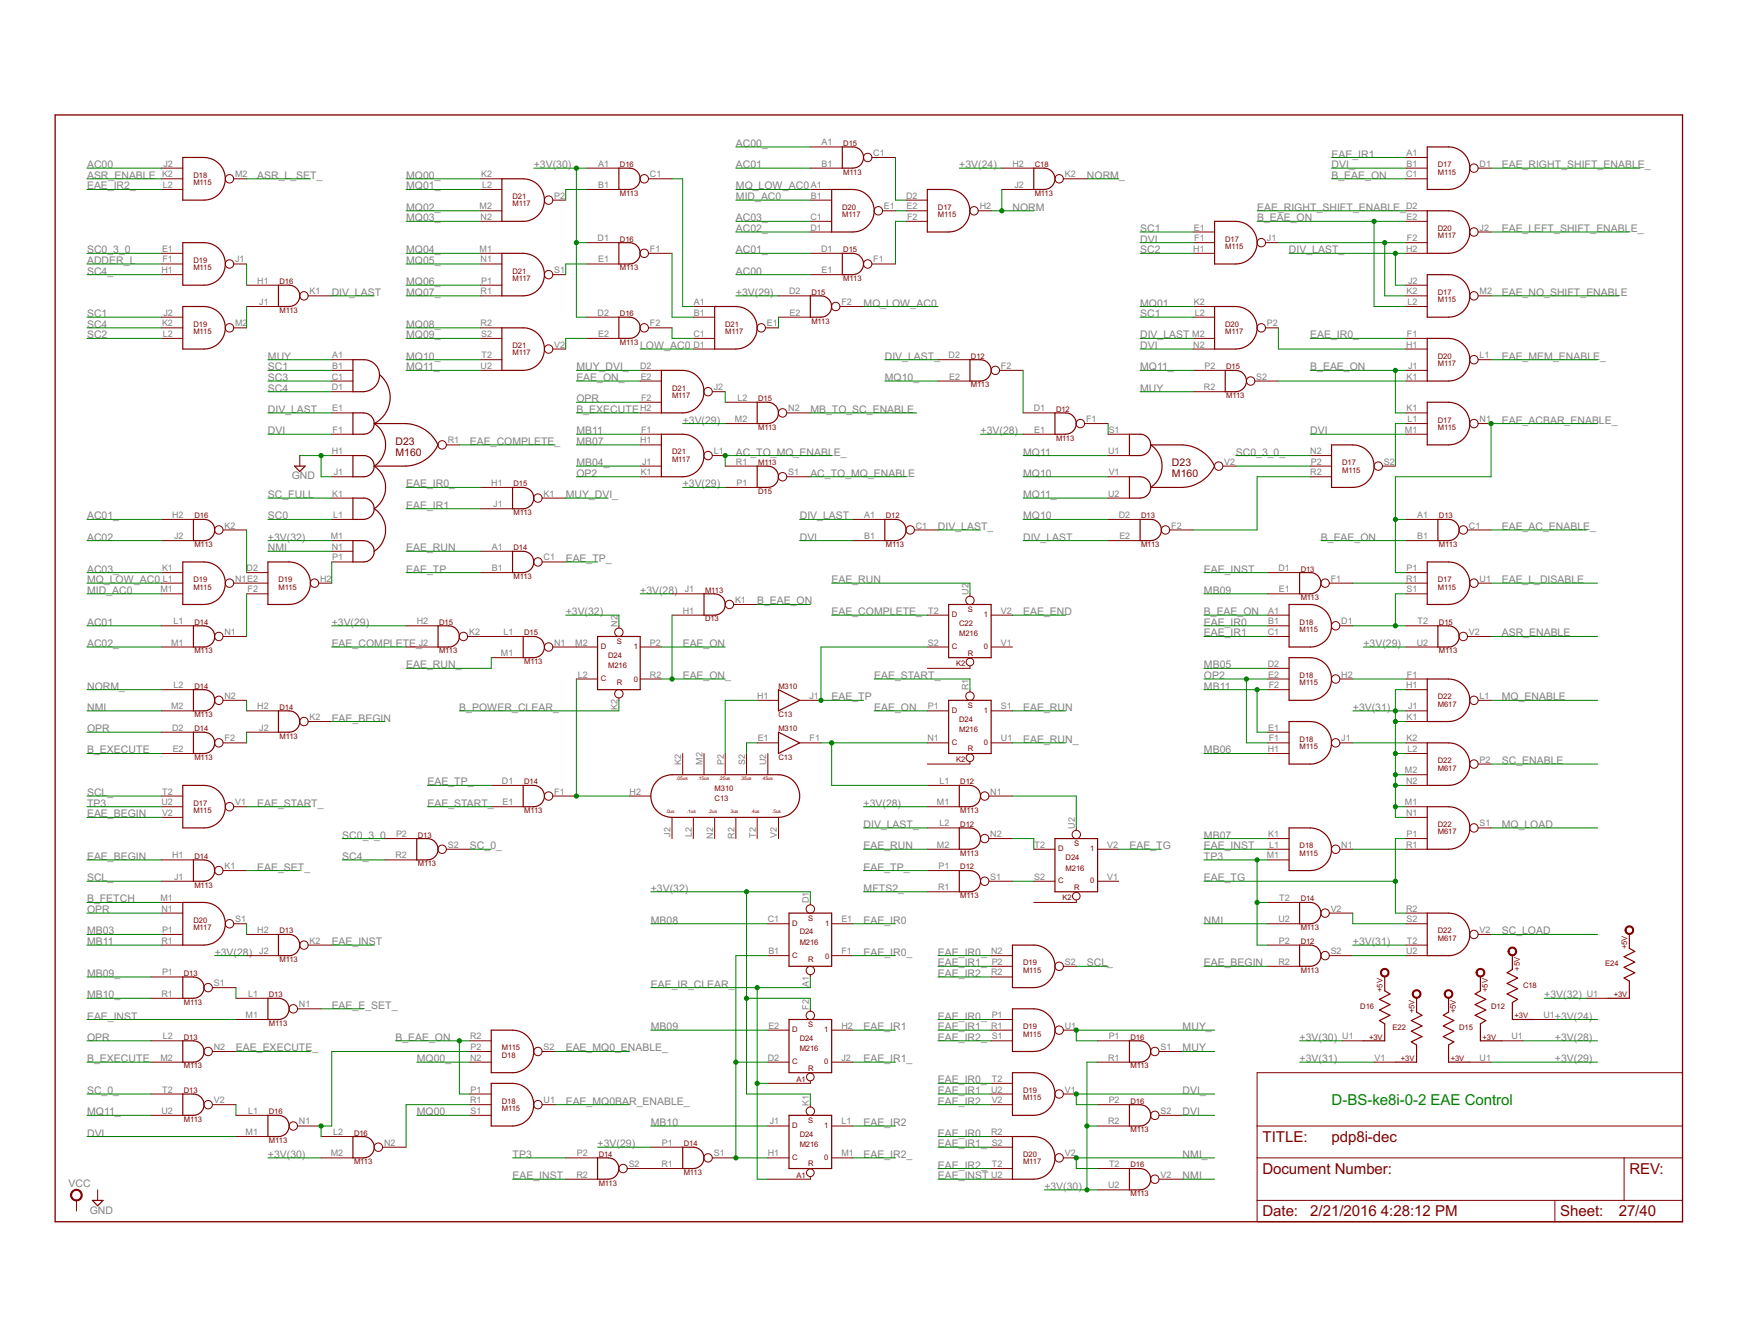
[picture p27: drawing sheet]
<svg xmlns="http://www.w3.org/2000/svg" width="279mm" height="216mm" viewBox="0 0 279 216" stroke-linecap="round" stroke-linejoin="round" font-family="sans-serif">
<defs><g id="words">
<text font-size="2.7" fill="#008000" x="214.2" y="177.6">D-BS-ke8i-0-2 EAE Control</text>
<g font-size="2.7" fill="#800000">
<text x="203.1" y="183.6">TITLE:</text>
<text x="214.2" y="183.6">pdp8i-dec</text>
<text x="203.1" y="188.7">Document Number:</text>
<text x="262.1" y="188.7">REV:</text>
<text x="203.1" y="195.6">Date:</text>
<text x="210.8" y="195.6">2/21/2016</text>
<text x="222.1" y="195.6">4:28:12 PM</text>
<text x="251" y="195.6">Sheet:</text>
<text x="260.4" y="195.6">27/40</text>
</g>
<g font-size="1.9" fill="#808080">
<text x="118.4" y="23.6">AC00_</text>
<text x="14" y="27">AC00</text>
<text x="14" y="28.7">ASR_ENABLE</text>
<text x="41.4" y="28.7">ASR_L_SET_</text>
<text x="65.3" y="28.7">MQ00_</text>
<text x="85.9" y="27">+3V(30)</text>
<text x="118.4" y="27">AC01</text>
<text x="154.3" y="27">+3V(24)</text>
<text x="174.8" y="28.7">NORM_</text>
<text x="214.2" y="27">DVI_</text>
<text x="214.2" y="25.3">EAE_IR1</text>
<text x="214.2" y="28.7">B_EAE_ON</text>
<text x="241.6" y="27">EAE_RIGHT_SHIFT_ENABLE_</text>
<text x="14" y="30.5">EAE_IR2_</text>
<text x="65.3" y="30.5">MQ01_</text>
<text x="65.3" y="33.9">MQ02_</text>
<text x="65.3" y="35.6">MQ03_</text>
<text x="118.4" y="35.6">AC03_</text>
<text x="118.4" y="30.5">MQ_LOW_AC0</text>
<text x="118.4" y="32.2">MID_AC0</text>
<text x="162.9" y="33.9">NORM</text>
<text x="202.2" y="35.6">B_EAE_ON</text>
<text x="202.2" y="33.9">EAE_RIGHT_SHIFT_ENABLE_</text>
<text x="14" y="40.7">SC0_3_0</text>
<text x="65.3" y="40.7">MQ04_</text>
<text x="118.4" y="40.7">AC01_</text>
<text x="118.4" y="37.3">AC02_</text>
<text x="183.4" y="37.3">SC1</text>
<text x="183.4" y="40.7">SC2</text>
<text x="183.4" y="39">DVI</text>
<text x="207.3" y="40.7">DIV_LAST_</text>
<text x="241.6" y="37.3">EAE_LEFT_SHIFT_ENABLE_</text>
<text x="14" y="44.1">SC4_</text>
<text x="14" y="42.4">ADDER_L</text>
<text x="53.4" y="47.6">DIV_LAST</text>
<text x="65.3" y="42.4">MQ05_</text>
<text x="65.3" y="45.9">MQ06_</text>
<text x="65.3" y="47.6">MQ07_</text>
<text x="118.4" y="44.1">AC00</text>
<text x="118.4" y="47.6">+3V(29)</text>
<text x="241.6" y="47.6">EAE_NO_SHIFT_ENABLE</text>
<text x="14" y="51">SC1</text>
<text x="14" y="52.7">SC4</text>
<text x="65.3" y="52.7">MQ08_</text>
<text x="138.9" y="49.3">MQ_LOW_AC0</text>
<text x="183.4" y="51">SC1</text>
<text x="183.4" y="49.3">MQ01</text>
<text x="14" y="54.4">SC2</text>
<text x="43.1" y="59.5">SC1</text>
<text x="43.1" y="57.8">MUY</text>
<text x="65.3" y="57.8">MQ10_</text>
<text x="65.3" y="54.4">MQ09_</text>
<text x="65.3" y="59.5">MQ11_</text>
<text x="92.7" y="59.5">MUY_DVI_</text>
<text x="103" y="56.1">LOW_AC0</text>
<text x="142.3" y="57.8">DIV_LAST_</text>
<text x="183.4" y="54.4">DIV_LAST</text>
<text x="183.4" y="56.1">DVI</text>
<text x="183.4" y="59.5">MQ11_</text>
<text x="210.8" y="59.5">B_EAE_ON</text>
<text x="210.8" y="54.4">EAE_IR0_</text>
<text x="241.6" y="57.8">EAE_MEM_ENABLE_</text>
<text x="43.1" y="63">SC4</text>
<text x="43.1" y="61.3">SC3</text>
<text x="92.7" y="64.7">OPR</text>
<text x="92.7" y="61.3">EAE_ON_</text>
<text x="142.3" y="61.3">MQ10_</text>
<text x="183.4" y="63">MUY</text>
<text x="43.1" y="66.4">DIV_LAST</text>
<text x="43.1" y="69.8">DVI</text>
<text x="75.6" y="71.5">EAE_COMPLETE_</text>
<text x="92.7" y="66.4">B_EXECUTE</text>
<text x="92.7" y="69.8">MB11</text>
<text x="92.7" y="71.5">MB07</text>
<text x="109.8" y="68.1">+3V(29)</text>
<text x="130.3" y="66.4">MB_TO_SC_ENABLE</text>
<text x="157.7" y="69.8">+3V(28)</text>
<text x="210.8" y="69.8">DVI</text>
<text x="241.6" y="68.1">EAE_ACBAR_ENABLE_</text>
<text x="46.9" y="77.1">GND</text>
<text x="92.7" y="74.9">MB04_</text>
<text x="92.7" y="76.6">OP2</text>
<text x="118.4" y="73.2">AC_TO_MQ_ENABLE_</text>
<text x="130.3" y="76.6">AC_TO_MQ_ENABLE</text>
<text x="164.6" y="76.6">MQ10</text>
<text x="164.6" y="73.2">MQ11</text>
<text x="198.8" y="73.2">SC0_3_0_</text>
<text x="14" y="83.5">AC01_</text>
<text x="43.1" y="83.5">SC0</text>
<text x="43.1" y="80.1">SC_FULL</text>
<text x="65.3" y="81.8">EAE_IR1</text>
<text x="65.3" y="78.4">EAE_IR0_</text>
<text x="91" y="80.1">MUY_DVI_</text>
<text x="109.8" y="78.4">+3V(29)</text>
<text x="128.6" y="83.5">DIV_LAST</text>
<text x="164.6" y="80.1">MQ11_</text>
<text x="164.6" y="83.5">MQ10</text>
<text x="14" y="86.9">AC02</text>
<text x="43.1" y="88.6">NMI</text>
<text x="43.1" y="86.9">+3V(32)</text>
<text x="65.3" y="88.6">EAE_RUN</text>
<text x="128.6" y="86.9">DVI</text>
<text x="150.9" y="85.2">DIV_LAST_</text>
<text x="164.6" y="86.9">DIV_LAST</text>
<text x="212.5" y="86.9">B_EAE_ON</text>
<text x="241.6" y="85.2">EAE_AC_ENABLE_</text>
<text x="14" y="92">AC03_</text>
<text x="14" y="93.8">MQ_LOW_AC0</text>
<text x="14" y="95.5">MID_AC0</text>
<text x="65.3" y="92">EAE_TP</text>
<text x="91" y="90.3">EAE_TP_</text>
<text x="103" y="95.5">+3V(28)</text>
<text x="133.8" y="93.8">EAE_RUN</text>
<text x="193.7" y="92">EAE_INST</text>
<text x="193.7" y="95.5">MB09</text>
<text x="241.6" y="93.8">EAE_L_DISABLE</text>
<text x="14" y="100.6">AC01</text>
<text x="53.4" y="100.6">+3V(29)</text>
<text x="91" y="98.9">+3V(32)</text>
<text x="121.8" y="97.2">B_EAE_ON</text>
<text x="133.8" y="98.9">EAE_COMPLETE_</text>
<text x="164.6" y="98.9">EAE_END</text>
<text x="193.7" y="98.9">B_EAE_ON</text>
<text x="193.7" y="100.6">EAE_IR0</text>
<text x="14" y="104">AC02_</text>
<text x="53.4" y="104">EAE_COMPLETE_</text>
<text x="65.3" y="107.4">EAE_RUN_</text>
<text x="109.8" y="104">EAE_ON</text>
<text x="193.7" y="102.3">EAE_IR1</text>
<text x="193.7" y="107.4">MB05</text>
<text x="219.3" y="104">+3V(29)</text>
<text x="241.6" y="102.3">ASR_ENABLE</text>
<text x="14" y="110.9">NORM_</text>
<text x="109.8" y="109.2">EAE_ON_</text>
<text x="133.8" y="112.6">EAE_TP</text>
<text x="140.6" y="109.2">EAE_START_</text>
<text x="193.7" y="110.9">MB11</text>
<text x="193.7" y="109.2">OP2</text>
<text x="241.6" y="112.6">MQ_ENABLE</text>
<text x="14" y="114.3">NMI</text>
<text x="14" y="117.7">OPR</text>
<text x="53.4" y="116">EAE_BEGIN</text>
<text x="73.9" y="114.3">B_POWER_CLEAR_</text>
<text x="140.6" y="114.3">EAE_ON</text>
<text x="164.6" y="114.3">EAE_RUN</text>
<text x="164.6" y="119.4">EAE_RUN_</text>
<text x="217.6" y="114.3">+3V(31)</text>
<text x="14" y="121.1">B_EXECUTE</text>
<text x="193.7" y="121.1">MB06</text>
<text x="241.6" y="122.8">SC_ENABLE</text>
<text x="14" y="131.4">EAE_BEGIN</text>
<text x="14" y="129.7">TP3</text>
<text x="14" y="128">SCL_</text>
<text x="41.4" y="129.7">EAE_START_</text>
<text x="68.8" y="126.3">EAE_TP_</text>
<text x="68.8" y="129.7">EAE_START_</text>
<text x="138.9" y="129.7">+3V(28)</text>
<text x="55.1" y="134.8">SC0_3_0</text>
<text x="75.6" y="136.5">SC_0_</text>
<text x="138.9" y="133.1">DIV_LAST_</text>
<text x="138.9" y="136.5">EAE_RUN</text>
<text x="181.7" y="136.5">EAE_TG</text>
<text x="193.7" y="134.8">MB07</text>
<text x="193.7" y="136.5">EAE_INST</text>
<text x="241.6" y="133.1">MQ_LOAD</text>
<text x="14" y="138.2">EAE_BEGIN</text>
<text x="14" y="141.7">SCL_</text>
<text x="41.4" y="139.9">EAE_SET_</text>
<text x="55.1" y="138.2">SC4_</text>
<text x="104.7" y="143.4">+3V(32)</text>
<text x="138.9" y="139.9">EAE_TP_</text>
<text x="138.9" y="143.4">MFTS2_</text>
<text x="193.7" y="141.7">EAE_TG</text>
<text x="193.7" y="138.2">TP3</text>
<text x="14" y="146.8">OPR</text>
<text x="14" y="145.1">B_FETCH</text>
<text x="104.7" y="148.5">MB08</text>
<text x="138.9" y="148.5">EAE_IR0</text>
<text x="193.7" y="148.5">NMI</text>
<text x="14" y="151.9">MB11</text>
<text x="14" y="150.2">MB03</text>
<text x="34.5" y="153.6">+3V(28)</text>
<text x="53.4" y="151.9">EAE_INST</text>
<text x="138.9" y="153.6">EAE_IR0_</text>
<text x="150.9" y="153.6">EAE_IR0_</text>
<text x="150.9" y="155.3">EAE_IR1_</text>
<text x="174.8" y="155.3">SCL_</text>
<text x="193.7" y="155.3">EAE_BEGIN</text>
<text x="217.6" y="151.9">+3V(31)</text>
<text x="241.6" y="150.2">SC_LOAD</text>
<text x="14" y="157.1">MB09_</text>
<text x="14" y="160.5">MB10_</text>
<text x="104.7" y="158.8">EAE_IR_CLEAR_</text>
<text x="150.9" y="157.1">EAE_IR2</text>
<text x="248.4" y="160.5">+3V(32)</text>
<text x="14" y="167.3">OPR</text>
<text x="14" y="163.9">EAE_INST</text>
<text x="53.4" y="162.2">EAE_E_SET_</text>
<text x="63.6" y="167.3">B_EAE_ON</text>
<text x="104.7" y="165.6">MB09</text>
<text x="138.9" y="165.6">EAE_IR1</text>
<text x="150.9" y="167.3">EAE_IR2_</text>
<text x="150.9" y="165.6">EAE_IR1</text>
<text x="150.9" y="163.9">EAE_IR0_</text>
<text x="190.2" y="165.6">MUY_</text>
<text x="209" y="167.3">+3V(30)</text>
<text x="250.1" y="163.9">+3V(24)</text>
<text x="250.1" y="167.3">+3V(28)</text>
<text x="14" y="170.7">B_EXECUTE</text>
<text x="38" y="169">EAE_EXECUTE_</text>
<text x="67" y="170.7">MQ00_</text>
<text x="91" y="169">EAE_MQ0_ENABLE_</text>
<text x="138.9" y="170.7">EAE_IR1_</text>
<text x="190.2" y="169">MUY</text>
<text x="209" y="170.7">+3V(31)</text>
<text x="250.1" y="170.7">+3V(29)</text>
<text x="14" y="179.3">MQ11_</text>
<text x="14" y="175.9">SC_0_</text>
<text x="67" y="179.3">MQ00</text>
<text x="91" y="177.6">EAE_MQ0BAR_ENABLE_</text>
<text x="150.9" y="175.9">EAE_IR1</text>
<text x="150.9" y="174.2">EAE_IR0_</text>
<text x="150.9" y="177.6">EAE_IR2</text>
<text x="190.2" y="179.3">DVI</text>
<text x="190.2" y="175.9">DVI_</text>
<text x="14" y="182.7">DVI</text>
<text x="96.1" y="184.4">+3V(29)</text>
<text x="104.7" y="181">MB10</text>
<text x="138.9" y="181">EAE_IR2</text>
<text x="150.9" y="182.7">EAE_IR0</text>
<text x="150.9" y="184.4">EAE_IR1_</text>
<text x="11" y="190.8">VCC</text>
<text x="43.1" y="186.1">+3V(30)</text>
<text x="82.4" y="189.6">EAE_INST</text>
<text x="82.4" y="186.1">TP3</text>
<text x="138.9" y="186.1">EAE_IR2_</text>
<text x="150.9" y="187.9">EAE_IR2_</text>
<text x="150.9" y="189.6">EAE_INST</text>
<text x="168" y="191.3">+3V(30)</text>
<text x="190.2" y="189.6">NMI</text>
<text x="190.2" y="186.1">NMI_</text>
<text x="14.4" y="195.1">GND</text>
</g>
<g font-size="1.9" fill="#800000">
<text x="63.6" y="71.5">D23</text>
<text x="63.6" y="73.2">M160</text>
<text x="188.5" y="74.9">D23</text>
<text x="188.5" y="76.6">M160</text>
</g>
<g font-size="1.6" fill="#808080">
<text x="132.1" y="23.4">A1</text>
<text x="26.1" y="28.5">K2</text>
<text x="26.3" y="26.8">J2</text>
<text x="37.8" y="28.5">M2</text>
<text x="77.4" y="28.5">K2</text>
<text x="96.2" y="26.8">A1</text>
<text x="104.5" y="28.5">C1</text>
<text x="132.1" y="26.8">B1</text>
<text x="140.5" y="25.1">C1</text>
<text x="162.9" y="26.8">H2</text>
<text x="171.3" y="28.5">K2</text>
<text x="226.2" y="28.5">C1</text>
<text x="226.2" y="25.1">A1</text>
<text x="226.2" y="26.8">B1</text>
<text x="238" y="26.8">D1</text>
<text x="26.2" y="30.2">L2</text>
<text x="77.1" y="33.6">M2</text>
<text x="77.3" y="35.3">N2</text>
<text x="77.5" y="30.2">L2</text>
<text x="89.1" y="31.9">P2</text>
<text x="96.2" y="30.2">B1</text>
<text x="130.4" y="35.3">C1</text>
<text x="130.4" y="30.2">A1</text>
<text x="130.4" y="31.9">B1</text>
<text x="142.2" y="33.6">E1</text>
<text x="145.8" y="31.9">D2</text>
<text x="145.8" y="33.6">E2</text>
<text x="145.9" y="35.3">F2</text>
<text x="157.6" y="33.6">H2</text>
<text x="163.2" y="30.2">J2</text>
<text x="226.2" y="33.6">D2</text>
<text x="226.2" y="35.3">E2</text>
<text x="26.1" y="40.5">E1</text>
<text x="77.1" y="40.5">M1</text>
<text x="96.1" y="38.8">D1</text>
<text x="104.5" y="40.5">F1</text>
<text x="130.4" y="37.1">D1</text>
<text x="132.1" y="40.5">D1</text>
<text x="191.9" y="40.5">H1</text>
<text x="192" y="37.1">E1</text>
<text x="192.1" y="38.8">F1</text>
<text x="203.8" y="38.8">J1</text>
<text x="226.2" y="40.5">H2</text>
<text x="226.3" y="38.8">F2</text>
<text x="238" y="37.1">J2</text>
<text x="26" y="43.9">H1</text>
<text x="26.1" y="42.2">F1</text>
<text x="37.8" y="42.2">J1</text>
<text x="41.4" y="45.6">H1</text>
<text x="49.8" y="47.3">K1</text>
<text x="77.3" y="42.2">N1</text>
<text x="77.3" y="47.3">R1</text>
<text x="77.4" y="45.6">P1</text>
<text x="89.1" y="43.9">S1</text>
<text x="96.2" y="42.2">E1</text>
<text x="126.9" y="47.3">D2</text>
<text x="132.1" y="43.9">E1</text>
<text x="140.5" y="42.2">F1</text>
<text x="226.2" y="47.3">K2</text>
<text x="226.5" y="45.6">J2</text>
<text x="238" y="47.3">M2</text>
<text x="26.1" y="52.5">K2</text>
<text x="26.3" y="50.7">J2</text>
<text x="37.8" y="52.5">M2</text>
<text x="41.7" y="49">J1</text>
<text x="77.3" y="52.5">R2</text>
<text x="96.1" y="50.7">D2</text>
<text x="104.5" y="52.5">F2</text>
<text x="111.6" y="49">A1</text>
<text x="111.6" y="50.7">B1</text>
<text x="123.4" y="52.5">E1</text>
<text x="127" y="50.7">E2</text>
<text x="135.3" y="49">F2</text>
<text x="192" y="49">K2</text>
<text x="192.2" y="50.7">L2</text>
<text x="203.8" y="52.5">P2</text>
<text x="226.4" y="49">L2</text>
<text x="26.2" y="54.2">L2</text>
<text x="53.4" y="57.6">A1</text>
<text x="53.4" y="59.3">B1</text>
<text x="77.3" y="59.3">U2</text>
<text x="77.4" y="54.2">S2</text>
<text x="77.4" y="57.6">T2</text>
<text x="89.1" y="55.9">V2</text>
<text x="96.2" y="54.2">E2</text>
<text x="103" y="59.3">D2</text>
<text x="111.5" y="54.2">C1</text>
<text x="111.5" y="55.9">D1</text>
<text x="152.6" y="57.6">D2</text>
<text x="161" y="59.3">F2</text>
<text x="191.8" y="54.2">M2</text>
<text x="191.9" y="55.9">N2</text>
<text x="193.7" y="59.3">P2</text>
<text x="226.2" y="55.9">H1</text>
<text x="226.3" y="54.2">F1</text>
<text x="226.5" y="59.3">J1</text>
<text x="238" y="57.6">L1</text>
<text x="53.4" y="62.7">D1</text>
<text x="53.4" y="61">C1</text>
<text x="103.1" y="61">E2</text>
<text x="103.1" y="64.4">F2</text>
<text x="114.8" y="62.7">J2</text>
<text x="118.6" y="64.4">L2</text>
<text x="152.7" y="61">E2</text>
<text x="193.7" y="62.7">R2</text>
<text x="202.1" y="61">S2</text>
<text x="226.2" y="61">K1</text>
<text x="53.4" y="66.1">E1</text>
<text x="53.5" y="69.6">F1</text>
<text x="72" y="71.3">R1</text>
<text x="103" y="71.3">H1</text>
<text x="103" y="66.1">H2</text>
<text x="103.1" y="69.6">F1</text>
<text x="118.2" y="67.9">M2</text>
<text x="126.8" y="66.1">N2</text>
<text x="166.3" y="66.1">D1</text>
<text x="166.4" y="69.6">E1</text>
<text x="174.7" y="67.9">F1</text>
<text x="178.3" y="69.6">S1</text>
<text x="226" y="69.6">M1</text>
<text x="226.2" y="66.1">K1</text>
<text x="226.4" y="67.9">L1</text>
<text x="238" y="67.9">N1</text>
<text x="53.4" y="73">H1</text>
<text x="53.7" y="76.4">J1</text>
<text x="103.1" y="76.4">K1</text>
<text x="103.3" y="74.7">J1</text>
<text x="114.8" y="73">L1</text>
<text x="118.4" y="74.7">R1</text>
<text x="126.8" y="76.4">S1</text>
<text x="178.3" y="73">U1</text>
<text x="178.3" y="76.4">V1</text>
<text x="196.9" y="74.7">V2</text>
<text x="210.8" y="73">N2</text>
<text x="210.8" y="76.4">R2</text>
<text x="210.9" y="74.7">P2</text>
<text x="222.6" y="74.7">S2</text>
<text x="27.7" y="83.3">H2</text>
<text x="53.4" y="79.8">K1</text>
<text x="53.6" y="83.3">L1</text>
<text x="79" y="78.1">H1</text>
<text x="79.3" y="81.5">J1</text>
<text x="87.4" y="79.8">K1</text>
<text x="118.5" y="78.1">P1</text>
<text x="139" y="83.3">A1</text>
<text x="178.3" y="79.8">U2</text>
<text x="180" y="83.3">D2</text>
<text x="228" y="83.3">A1</text>
<text x="28" y="86.7">J2</text>
<text x="36.1" y="85">K2</text>
<text x="53.2" y="86.7">M1</text>
<text x="53.4" y="88.4">N1</text>
<text x="79.1" y="88.4">A1</text>
<text x="139" y="86.7">B1</text>
<text x="147.3" y="85">C1</text>
<text x="180.1" y="86.7">E2</text>
<text x="188.4" y="85">F2</text>
<text x="228" y="86.7">B1</text>
<text x="236.3" y="85">C1</text>
<text x="25.8" y="95.2">M1</text>
<text x="26.1" y="91.8">K1</text>
<text x="26.2" y="93.5">L1</text>
<text x="37.8" y="93.5">N1E2</text>
<text x="39.7" y="91.8">D2</text>
<text x="39.8" y="95.2">F2</text>
<text x="51.5" y="93.5">H2</text>
<text x="53.4" y="90.1">P1</text>
<text x="79.1" y="91.8">B1</text>
<text x="87.4" y="90.1">C1</text>
<text x="110.1" y="95.2">J1</text>
<text x="155.8" y="95.6" transform="rotate(-90 155.8 95.6)">U2</text>
<text x="205.6" y="91.8">D1</text>
<text x="205.7" y="95.2">E1</text>
<text x="214" y="93.5">F1</text>
<text x="226.2" y="93.5">R1</text>
<text x="226.2" y="91.8">P1</text>
<text x="226.2" y="95.2">S1</text>
<text x="238" y="93.5">U1</text>
<text x="27.9" y="100.4">L1</text>
<text x="67" y="100.4">H2</text>
<text x="99.3" y="100.7" transform="rotate(-90 99.3 100.7)">N2</text>
<text x="109.8" y="98.6">H1</text>
<text x="118.2" y="96.9">K1</text>
<text x="149.3" y="98.6">T2</text>
<text x="161" y="98.6">V2</text>
<text x="204" y="98.6">A1</text>
<text x="204" y="100.4">B1</text>
<text x="215.8" y="100.4">D1</text>
<text x="228" y="100.4">T2</text>
<text x="27.5" y="103.8">M1</text>
<text x="36.1" y="102.1">N1</text>
<text x="67.4" y="103.8">J2</text>
<text x="75.5" y="102.1">K2</text>
<text x="80.6" y="105.5">M1</text>
<text x="81" y="102.1">L1</text>
<text x="89.1" y="103.8">N1</text>
<text x="92.5" y="103.8">M2</text>
<text x="104.5" y="103.8">P2</text>
<text x="149.3" y="103.8">S2</text>
<text x="161" y="103.8">V1</text>
<text x="203.9" y="102.1">C1</text>
<text x="203.9" y="107.2">D2</text>
<text x="227.9" y="103.8">U2</text>
<text x="236.3" y="102.1">V2</text>
<text x="27.9" y="110.6">L2</text>
<text x="36.1" y="112.3">N2</text>
<text x="92.9" y="108.9">L2</text>
<text x="104.5" y="108.9">R2</text>
<text x="121.8" y="112.3">H1</text>
<text x="130.2" y="112.3">J1</text>
<text x="155.8" y="111" transform="rotate(-90 155.8 111)">R1</text>
<text x="204" y="108.9">E2</text>
<text x="204.1" y="110.6">F2</text>
<text x="215.8" y="108.9">H2</text>
<text x="226.2" y="110.6">H1</text>
<text x="226.3" y="108.9">F1</text>
<text x="238" y="112.3">L1</text>
<text x="27.5" y="114">M2</text>
<text x="27.7" y="117.5">D2</text>
<text x="36.1" y="119.2">F2</text>
<text x="41.4" y="114">H2</text>
<text x="41.7" y="117.5">J2</text>
<text x="49.8" y="115.8">K2</text>
<text x="99.3" y="114.2" transform="rotate(-90 99.3 114.2)">K2</text>
<text x="121.9" y="119.2">E1</text>
<text x="130.2" y="119.2">F1</text>
<text x="149.2" y="119.2">N1</text>
<text x="149.3" y="114">P1</text>
<text x="161" y="114">S1</text>
<text x="161" y="119.2">U1</text>
<text x="204" y="117.5">E1</text>
<text x="204.1" y="119.2">F1</text>
<text x="215.8" y="119.2">J1</text>
<text x="226.2" y="119.2">K2</text>
<text x="226.2" y="115.8">K1</text>
<text x="226.5" y="114">J1</text>
<text x="27.8" y="120.9">E2</text>
<text x="109.6" y="123" transform="rotate(-90 109.6 123)">K2</text>
<text x="113" y="123" transform="rotate(-90 113 123)">M2</text>
<text x="116.4" y="123" transform="rotate(-90 116.4 123)">P2</text>
<text x="119.8" y="123" transform="rotate(-90 119.8 123)">S2</text>
<text x="123.3" y="123" transform="rotate(-90 123.3 123)">U2</text>
<text x="203.9" y="120.9">H1</text>
<text x="226" y="124.3">M2</text>
<text x="226.4" y="120.9">L2</text>
<text x="238" y="122.6">P2</text>
<text x="26" y="129.4">U2</text>
<text x="26.1" y="131.2">V2</text>
<text x="26.1" y="127.7">T2</text>
<text x="37.8" y="129.4">V1</text>
<text x="80.7" y="126">D1</text>
<text x="80.8" y="129.4">E1</text>
<text x="89.1" y="127.7">F1</text>
<text x="101.3" y="127.7">H2</text>
<text x="150.7" y="129.4">M1</text>
<text x="151.1" y="126">L1</text>
<text x="159.3" y="127.7">N1</text>
<text x="226" y="129.4">M1</text>
<text x="226.2" y="126">N2</text>
<text x="226.2" y="131.2">N1</text>
<text x="27.7" y="138">H1</text>
<text x="63.6" y="138">R2</text>
<text x="63.7" y="134.6">P2</text>
<text x="72" y="136.3">S2</text>
<text x="107.9" y="134.5" transform="rotate(-90 107.9 134.5)">J2</text>
<text x="111.3" y="134.6" transform="rotate(-90 111.3 134.6)">L2</text>
<text x="114.7" y="134.8" transform="rotate(-90 114.7 134.8)">N2</text>
<text x="118.1" y="134.8" transform="rotate(-90 118.1 134.8)">R2</text>
<text x="121.6" y="134.7" transform="rotate(-90 121.6 134.7)">T2</text>
<text x="125" y="134.7" transform="rotate(-90 125 134.7)">V2</text>
<text x="150.7" y="136.3">M2</text>
<text x="151.1" y="132.9">L2</text>
<text x="159.3" y="134.6">N2</text>
<text x="166.4" y="136.3">T2</text>
<text x="172.9" y="133.2" transform="rotate(-90 172.9 133.2)">U2</text>
<text x="178.1" y="136.3">V2</text>
<text x="203.8" y="138">M1</text>
<text x="204" y="134.6">K1</text>
<text x="204.2" y="136.3">L1</text>
<text x="215.8" y="136.3">N1</text>
<text x="226.2" y="136.3">R1</text>
<text x="226.2" y="134.6">P1</text>
<text x="238" y="132.9">S1</text>
<text x="28" y="141.4">J1</text>
<text x="36.1" y="139.7">K1</text>
<text x="150.9" y="143.1">R1</text>
<text x="151" y="139.7">P1</text>
<text x="159.3" y="141.4">S1</text>
<text x="166.4" y="141.4">S2</text>
<text x="178.1" y="141.4">V1</text>
<text x="25.8" y="144.8">M1</text>
<text x="26" y="146.6">N1</text>
<text x="26.1" y="150">P1</text>
<text x="37.8" y="148.3">S1</text>
<text x="41.4" y="150">H2</text>
<text x="123.5" y="148.3">C1</text>
<text x="130.1" y="145.2" transform="rotate(-90 130.1 145.2)">D1</text>
<text x="135.3" y="148.3">E1</text>
<text x="205.6" y="148.3">U2</text>
<text x="205.8" y="144.8">T2</text>
<text x="214" y="146.6">V2</text>
<text x="226.2" y="146.6">R2</text>
<text x="226.2" y="148.3">S2</text>
<text x="238" y="150">V2</text>
<text x="26" y="151.7">R1</text>
<text x="41.7" y="153.4">J2</text>
<text x="49.8" y="151.7">K2</text>
<text x="123.6" y="153.4">B1</text>
<text x="135.3" y="153.4">F1</text>
<text x="159.4" y="153.4">N2</text>
<text x="159.5" y="155.1">P2</text>
<text x="171.3" y="155.1">S2</text>
<text x="205.6" y="155.1">R2</text>
<text x="205.7" y="151.7">P2</text>
<text x="214" y="153.4">S2</text>
<text x="226.2" y="153.4">U2</text>
<text x="226.3" y="151.7">T2</text>
<text x="26" y="160.2">R1</text>
<text x="26.1" y="156.8">P1</text>
<text x="34.4" y="158.5">S1</text>
<text x="39.9" y="160.2">L1</text>
<text x="48.1" y="161.9">N1</text>
<text x="130.1" y="158.7" transform="rotate(-90 130.1 158.7)">A1</text>
<text x="159.4" y="156.8">R2</text>
<text x="255.3" y="160.2">U1</text>
<text x="26.2" y="167.1">L2</text>
<text x="39.5" y="163.7">M1</text>
<text x="75.6" y="167.1">R2</text>
<text x="123.6" y="165.4">E2</text>
<text x="130.1" y="162.3" transform="rotate(-90 130.1 162.3)">F2</text>
<text x="135.3" y="165.4">H2</text>
<text x="159.4" y="165.4">R1</text>
<text x="159.5" y="163.7">P1</text>
<text x="159.5" y="167.1">S1</text>
<text x="171.3" y="165.4">U1</text>
<text x="178.3" y="167.1">P1</text>
<text x="215.9" y="167.1">U1</text>
<text x="243.1" y="167.1">U1</text>
<text x="248.3" y="163.7">U1</text>
<text x="25.8" y="170.5">M2</text>
<text x="34.4" y="168.8">N2</text>
<text x="75.6" y="170.5">N2</text>
<text x="75.7" y="168.8">P2</text>
<text x="87.4" y="168.8">S2</text>
<text x="123.5" y="170.5">D2</text>
<text x="135.3" y="170.5">J2</text>
<text x="159.6" y="173.9">T2</text>
<text x="178.3" y="170.5">R1</text>
<text x="186.7" y="168.8">S1</text>
<text x="221.1" y="170.5">V1</text>
<text x="238" y="170.5">U1</text>
<text x="26" y="179.1">U2</text>
<text x="26.1" y="175.6">T2</text>
<text x="34.4" y="177.3">V2</text>
<text x="39.9" y="179.1">L1</text>
<text x="75.6" y="177.3">R1</text>
<text x="75.7" y="175.6">P1</text>
<text x="75.7" y="179.1">S1</text>
<text x="87.4" y="177.3">U1</text>
<text x="130.1" y="177.7" transform="rotate(-90 130.1 177.7)">K1</text>
<text x="159.4" y="175.6">U2</text>
<text x="159.5" y="177.3">V2</text>
<text x="171.3" y="175.6">V1</text>
<text x="178.3" y="177.3">P2</text>
<text x="186.7" y="179.1">S2</text>
<text x="39.5" y="182.5">M1</text>
<text x="48.1" y="180.8">N1</text>
<text x="53.2" y="185.9">M2</text>
<text x="53.6" y="182.5">L2</text>
<text x="61.8" y="184.2">N2</text>
<text x="92.8" y="185.9">P2</text>
<text x="106.5" y="184.2">P1</text>
<text x="114.8" y="185.9">S1</text>
<text x="123.5" y="185.9">H1</text>
<text x="123.8" y="180.8">J1</text>
<text x="135.3" y="180.8">L1</text>
<text x="135.3" y="185.9">M1</text>
<text x="159.4" y="182.5">R2</text>
<text x="159.5" y="184.2">S2</text>
<text x="171.3" y="185.9">V2</text>
<text x="178.3" y="180.8">R2</text>
<text x="92.7" y="189.3">R2</text>
<text x="101.1" y="187.6">S2</text>
<text x="106.4" y="187.6">R1</text>
<text x="159.4" y="189.3">U2</text>
<text x="159.6" y="187.6">T2</text>
<text x="178.3" y="191">U2</text>
<text x="178.4" y="187.6">T2</text>
<text x="186.7" y="189.3">V2</text>
</g>
<g font-size="1.4" fill="#800000">
<text x="135.6" y="23.4">D15</text>
<text x="31.1" y="28.6">D18</text>
<text x="31.1" y="29.8">M115</text>
<text x="99.7" y="26.9">D16</text>
<text x="135.6" y="28.1">M113</text>
<text x="166.4" y="26.9">C18</text>
<text x="231.3" y="26.9">D17</text>
<text x="231.3" y="28.1">M115</text>
<text x="82.4" y="32">D21</text>
<text x="82.4" y="33.2">M117</text>
<text x="99.7" y="31.5">M113</text>
<text x="135.5" y="33.7">D20</text>
<text x="135.5" y="34.9">M117</text>
<text x="150.9" y="33.7">D17</text>
<text x="150.9" y="34.9">M115</text>
<text x="166.4" y="31.5">M113</text>
<text x="99.7" y="38.8">D16</text>
<text x="135.6" y="40.6">D15</text>
<text x="197.1" y="38.8">D17</text>
<text x="197.1" y="40">M115</text>
<text x="231.3" y="37.1">D20</text>
<text x="231.3" y="38.3">M117</text>
<text x="31.1" y="42.3">D19</text>
<text x="31.1" y="43.5">M115</text>
<text x="45" y="45.7">D16</text>
<text x="82.4" y="44">D21</text>
<text x="82.4" y="45.2">M117</text>
<text x="99.7" y="43.5">M113</text>
<text x="130.5" y="47.4">D15</text>
<text x="135.6" y="45.2">M113</text>
<text x="231.3" y="47.4">D17</text>
<text x="31.1" y="52.5">D19</text>
<text x="31.1" y="53.7">M115</text>
<text x="45" y="50.3">M113</text>
<text x="99.7" y="50.8">D16</text>
<text x="116.7" y="52.5">D21</text>
<text x="116.7" y="53.7">M117</text>
<text x="130.5" y="52">M113</text>
<text x="197.1" y="52.5">D20</text>
<text x="197.1" y="53.7">M117</text>
<text x="231.3" y="48.6">M115</text>
<text x="82.4" y="55.9">D21</text>
<text x="82.4" y="57.1">M117</text>
<text x="99.7" y="55.4">M113</text>
<text x="156.2" y="57.7">D12</text>
<text x="197.2" y="59.4">D15</text>
<text x="231.3" y="57.7">D20</text>
<text x="231.3" y="58.9">M117</text>
<text x="108.1" y="62.8">D21</text>
<text x="108.1" y="64">M117</text>
<text x="122" y="64.5">D15</text>
<text x="156.2" y="62.3">M113</text>
<text x="197.2" y="64">M113</text>
<text x="122" y="69.1">M113</text>
<text x="169.9" y="66.2">D12</text>
<text x="169.9" y="70.8">M113</text>
<text x="231.3" y="67.9">D17</text>
<text x="231.3" y="69.1">M115</text>
<text x="108.1" y="73.1">D21</text>
<text x="108.1" y="74.3">M117</text>
<text x="122" y="74.8">M113</text>
<text x="215.9" y="74.8">D17</text>
<text x="215.9" y="76">M115</text>
<text x="31.3" y="83.3">D16</text>
<text x="82.6" y="78.2">D15</text>
<text x="82.6" y="82.8">M113</text>
<text x="122" y="79.4">D15</text>
<text x="142.5" y="83.3">D12</text>
<text x="183.6" y="83.3">D13</text>
<text x="231.5" y="83.3">D13</text>
<text x="31.3" y="87.9">M113</text>
<text x="82.6" y="88.5">D14</text>
<text x="142.5" y="87.9">M113</text>
<text x="183.6" y="87.9">M113</text>
<text x="231.5" y="87.9">M113</text>
<text x="31.1" y="93.6">D19</text>
<text x="31.1" y="94.8">M115</text>
<text x="44.8" y="93.6">D19</text>
<text x="44.8" y="94.8">M115</text>
<text x="82.6" y="93.1">M113</text>
<text x="113.4" y="95.3">M113</text>
<text x="209.2" y="91.9">D13</text>
<text x="231.3" y="93.6">D17</text>
<text x="231.3" y="94.8">M115</text>
<text x="31.3" y="100.4">D14</text>
<text x="70.6" y="100.4">D15</text>
<text x="113.4" y="99.9">D13</text>
<text x="153.1" y="99.2">D</text>
<text x="154.3" y="100.6">C22</text>
<text x="155.7" y="98.4">S</text>
<text x="158.2" y="99.2">1</text>
<text x="209" y="100.4">D18</text>
<text x="209" y="101.6">M115</text>
<text x="209.2" y="96.5">M113</text>
<text x="231.5" y="100.4">D15</text>
<text x="31.3" y="105">M113</text>
<text x="70.6" y="105">M113</text>
<text x="84.3" y="102.1">D15</text>
<text x="84.3" y="106.8">M113</text>
<text x="96.6" y="104.4">D</text>
<text x="97.8" y="105.7">D24</text>
<text x="97.8" y="107.4">M216</text>
<text x="99.2" y="103.5">S</text>
<text x="101.9" y="104.4">1</text>
<text x="153.1" y="104.4">C</text>
<text x="153.8" y="107.1">K2</text>
<text x="154.3" y="102.3">M216</text>
<text x="155.7" y="105.4">R</text>
<text x="158.2" y="104.4">0</text>
<text x="231.5" y="105">M113</text>
<text x="31.3" y="110.7">D14</text>
<text x="96.6" y="109.5">C</text>
<text x="99.2" y="110.2">R</text>
<text x="101.9" y="109.7">0</text>
<text x="125.2" y="110.7">M310</text>
<text x="155.7" y="113.8">S</text>
<text x="209" y="109">D18</text>
<text x="209" y="110.2">M115</text>
<text x="231.3" y="112.4">D22</text>
<text x="231.3" y="113.6">M617</text>
<text x="31.3" y="117.5">D14</text>
<text x="31.3" y="115.3">M113</text>
<text x="45" y="114.1">D14</text>
<text x="45" y="118.7">M113</text>
<text x="125.2" y="117.5">M310</text>
<text x="125.2" y="115.3">C13</text>
<text x="153.1" y="114.6">D</text>
<text x="153.1" y="119.8">C</text>
<text x="154.3" y="116">D24</text>
<text x="154.3" y="117.7">M216</text>
<text x="158.2" y="114.6">1</text>
<text x="158.2" y="119.8">0</text>
<text x="209" y="119.2">D18</text>
<text x="31.3" y="122.2">M113</text>
<text x="125.2" y="122.1">C13</text>
<text x="153.8" y="122.5">K2</text>
<text x="155.7" y="120.8">R</text>
<text x="209" y="120.4">M115</text>
<text x="231.3" y="122.7">D22</text>
<text x="231.3" y="123.9">M617</text>
<text x="31.1" y="129.5">D17</text>
<text x="31.1" y="130.7">M115</text>
<text x="84.3" y="126.1">D14</text>
<text x="84.3" y="130.7">M113</text>
<text x="114.9" y="128.8">C13</text>
<text x="114.9" y="127.1">M310</text>
<text x="154.5" y="126.1">D12</text>
<text x="154.5" y="130.7">M113</text>
<text x="67.2" y="134.6">D13</text>
<text x="154.5" y="132.9">D12</text>
<text x="154.5" y="137.6">M113</text>
<text x="170.2" y="136.9">D</text>
<text x="172.8" y="136">S</text>
<text x="175.3" y="136.9">1</text>
<text x="209" y="136.4">D18</text>
<text x="209" y="137.6">M115</text>
<text x="231.3" y="132.9">D22</text>
<text x="231.3" y="134.1">M617</text>
<text x="31.3" y="138.1">D14</text>
<text x="31.3" y="142.7">M113</text>
<text x="67.2" y="139.3">M113</text>
<text x="154.5" y="139.8">D12</text>
<text x="170.2" y="142">C</text>
<text x="171.4" y="138.2">D24</text>
<text x="171.4" y="139.9">M216</text>
<text x="172.8" y="143">R</text>
<text x="175.3" y="142">0</text>
<text x="31.1" y="148.3">D20</text>
<text x="31.1" y="149.5">M117</text>
<text x="127.4" y="148.8">D</text>
<text x="130" y="148">S</text>
<text x="132.7" y="148.8">1</text>
<text x="154.5" y="144.4">M113</text>
<text x="170.9" y="144.7">K2</text>
<text x="209.2" y="144.9">D14</text>
<text x="209.2" y="149.5">M113</text>
<text x="45" y="150">D13</text>
<text x="45" y="154.7">M113</text>
<text x="127.4" y="154">C</text>
<text x="128.6" y="150.2">D24</text>
<text x="128.6" y="151.9">M216</text>
<text x="130" y="154.7">R</text>
<text x="132.7" y="154.1">0</text>
<text x="164.6" y="155.2">D19</text>
<text x="209.2" y="151.8">D12</text>
<text x="231.3" y="150">D22</text>
<text x="231.3" y="151.2">M617</text>
<text x="258.2" y="155.3">E24</text>
<text x="261.7" y="152.6" transform="rotate(-90 261.7 152.6)">+5V</text>
<text x="29.6" y="156.9">D13</text>
<text x="29.6" y="161.5">M113</text>
<text x="43.3" y="160.3">D13</text>
<text x="164.6" y="156.4">M115</text>
<text x="209.2" y="156.4">M113</text>
<text x="222.4" y="159.5" transform="rotate(-90 222.4 159.5)">+5V</text>
<text x="239.3" y="159.5" transform="rotate(-90 239.3 159.5)">+5V</text>
<text x="244.5" y="156" transform="rotate(-90 244.5 156)">+5V</text>
<text x="245" y="158.8">C18</text>
<text x="259.6" y="160.3">+3V</text>
<text x="29.6" y="167.2">D13</text>
<text x="43.3" y="164.9">M113</text>
<text x="127.4" y="166">D</text>
<text x="128.6" y="167.3">D24</text>
<text x="130" y="165.1">S</text>
<text x="132.6" y="166">1</text>
<text x="164.6" y="165.4">D19</text>
<text x="164.6" y="166.6">M115</text>
<text x="181.8" y="167.2">D16</text>
<text x="218.8" y="162.2">D16</text>
<text x="220.2" y="167.2">+3V</text>
<text x="224" y="165.6">E22</text>
<text x="227.5" y="162.9" transform="rotate(-90 227.5 162.9)">+5V</text>
<text x="234.2" y="162.9" transform="rotate(-90 234.2 162.9)">+5V</text>
<text x="234.7" y="165.6">D15</text>
<text x="238.5" y="167.2">+3V</text>
<text x="239.8" y="162.2">D12</text>
<text x="243.6" y="163.7">+3V</text>
<text x="29.6" y="171.8">M113</text>
<text x="80.7" y="170.1">D18</text>
<text x="80.7" y="168.9">M115</text>
<text x="127.4" y="171.1">C</text>
<text x="128.1" y="174">A1</text>
<text x="128.6" y="169">M216</text>
<text x="130" y="172.1">R</text>
<text x="132.6" y="171.1">0</text>
<text x="181.8" y="171.8">M113</text>
<text x="225.3" y="170.6">+3V</text>
<text x="233.3" y="170.6">+3V</text>
<text x="29.6" y="175.7">D13</text>
<text x="43.3" y="179.1">D16</text>
<text x="80.7" y="177.4">D18</text>
<text x="80.7" y="178.6">M115</text>
<text x="164.6" y="175.7">D19</text>
<text x="164.6" y="176.9">M115</text>
<text x="181.8" y="177.4">D16</text>
<text x="29.6" y="180.3">M113</text>
<text x="43.3" y="183.7">M113</text>
<text x="56.9" y="182.5">D16</text>
<text x="96.3" y="186">D14</text>
<text x="110" y="184.3">D14</text>
<text x="127.4" y="181.4">D</text>
<text x="128.6" y="182.7">D24</text>
<text x="128.6" y="184.4">M216</text>
<text x="130" y="180.5">S</text>
<text x="132.6" y="181.4">1</text>
<text x="164.6" y="186">D20</text>
<text x="181.8" y="182">M113</text>
<text x="56.9" y="187.2">M113</text>
<text x="96.3" y="190.6">M113</text>
<text x="110" y="188.9">M113</text>
<text x="127.4" y="186.5">C</text>
<text x="128.1" y="189.4">A1</text>
<text x="130" y="187.5">R</text>
<text x="132.6" y="186.5">0</text>
<text x="164.6" y="187.2">M117</text>
<text x="181.8" y="187.7">D16</text>
<text x="181.8" y="192.3">M113</text>
</g>
<g font-size=".9" fill="#800000">
<text x="108.8" y="125.4">.05us</text>
<text x="112.2" y="125.4">.15us</text>
<text x="115.6" y="125.4">.25us</text>
<text x="119.1" y="125.4">.35us</text>
<text x="122.5" y="125.4">.45us</text>
<text x="107.1" y="130.7">.0us</text>
<text x="110.5" y="130.7">.1us</text>
<text x="113.9" y="130.7">.2us</text>
<text x="117.3" y="130.7">.3us</text>
<text x="120.8" y="130.7">.4us</text>
<text x="124.2" y="130.7">.5us</text>
</g>
</g></defs>
<path d="M8.9 18.5h261.7v177.9h-261.7z" fill="none" stroke="#800000" stroke-width=".21"/>
<g fill="none" stroke="#800000" stroke-width=".16">
<path d="M26 27h3.4M26 28.7h3.4M26 30.5h3.4M37.6 28.7h2.1M77.3 28.7h3.4M77.3 30.5h3.4M77.3 33.9h3.4M77.3 35.6h3.4M88.9 32.2h2.1M94.4 27h5.1M94.4 30.5h5.1M94.4 39h5.1"/>
<path d="M104.3 28.7h3.8M130.3 27h5.2M130.3 30.5h3.5M130.3 35.6h3.5M130.3 32.2h3.5M130.3 23.6h5.2M130.3 37.3h3.5M140.2 25.3h3.8M141.9 33.9h2.1M145.8 33.9h3.4M145.8 35.6h3.4M145.8 32.2h3.4"/>
<path d="M157.4 33.9h2M161.1 27h5.2M161.1 30.5h5.2M171 28.7h3.8M191.9 39h3.5M191.9 37.3h3.5M203.5 39h2.1M226.2 27h3.4M226.2 28.7h3.4M226.2 39h3.4M226.2 33.9h3.4M226.2 35.6h3.4"/>
<path d="M226.2 25.3h3.4M237.8 27h2M237.8 37.3h2M26 40.7h3.4M26 42.4h3.4M26 44.2h3.4M26 51h3.4M26 52.7h3.4M26 54.4h3.4M37.6 42.4h2.1M37.6 52.7h2.1M39.7 45.8h5.1"/>
<path d="M39.7 49.3h5.1M49.6 47.6h3.8M53.4 57.8h3.4M53.4 59.5h3.4M77.3 40.7h3.4M77.3 42.4h3.4M77.3 52.7h3.4M77.3 54.4h3.4M77.3 45.8h3.4M77.3 47.6h3.4M77.3 57.8h3.4M77.3 59.5h3.4"/>
<path d="M88.9 44.2h2.1M88.9 56.1h2.1M94.4 42.4h5.1M94.4 51h5.1M94.4 54.4h5.1M103 59.5h3.4M104.3 40.7h3.8M104.3 52.7h3.8M111.5 51h3.5M111.5 54.4h3.5M111.5 49.3h3.5M111.5 56.1h3.5"/>
<path d="M123.1 52.7h2.1M125.2 51h5.1M125.2 47.6h5.1M130.3 40.7h5.2M130.3 44.2h5.2M135.1 49.3h3.8M140.2 42.4h3.8M150.9 57.8h5.1M160.8 59.5h3.8M191.9 40.7h3.5M191.9 51h3.5M191.9 54.4h3.5"/>
<path d="M191.9 49.3h3.5M191.9 59.5h5.2M191.9 56.1h3.5M203.5 52.7h2.1M226.2 40.7h3.4M226.2 54.4h3.4M226.2 45.8h3.4M226.2 47.6h3.4M226.2 49.3h3.4M226.2 59.5h3.4M226.2 56.1h3.4M237.8 47.6h2"/>
<path d="M237.8 57.8h2M48.2 73.2v1.7M53.4 69.8h3.4M53.4 73.2h3.4M53.4 76.6h3.4M53.4 66.4h3.4M53.4 63h3.4M53.4 61.3h3.4M71.8 71.5h2.1M77.3 78.4h5.1M103 69.8h3.4M103 76.6h3.4"/>
<path d="M103 74.9h3.4M103 66.4h3.4M103 71.5h3.4M103 61.3h3.4M103 64.7h3.4M114.6 73.2h2M114.6 63h2M116.6 74.9h5.2M116.6 64.7h5.2M116.6 78.4h5.2M116.6 68.1h5.2M126.6 76.6h3.7"/>
<path d="M126.6 66.4h3.7M150.9 61.3h5.1M164.6 69.8h5.1M164.6 66.4h5.1M174.5 68.1h3.7M178.2 69.8h3.5M178.2 73.2h3.5M178.2 76.6h3.5M191.9 63h5.2M196.7 74.9h2.1M201.8 61.3h3.8M210.8 73.2h3.4"/>
<path d="M210.8 76.6h3.4M210.8 74.9h3.4M222.4 74.9h2.1M226.2 69.8h3.4M226.2 66.4h3.4M226.2 61.3h3.4M226.2 68.1h3.4M237.8 68.1h2M26 92.1h3.4M26 93.7h3.4M26 95.5h3.4M26 83.5h5.1"/>
<path d="M26 86.9h5.1M35.9 85.2h3.8M37.6 93.7h5.5M39.7 92.1h3.4M39.7 95.5h3.4M51.3 93.7h2.1M53.4 83.5h3.4M53.4 86.9h3.4M53.4 88.6h3.4M53.4 90.3h3.4M53.4 80.1h3.4M77.3 92.1h5.1"/>
<path d="M77.3 88.6h5.1M77.3 81.8h5.1M87.2 90.3h3.8M87.2 80.1h3.8M108.1 98.9h5.1M108.1 95.5h5.1M118 97.2h3.8M137.2 83.5h5.1M137.2 86.9h5.1M147.1 85.2h3.8M149.2 98.9h3.4M156 95.5v.3"/>
<path d="M159.4 98.9h3.5M178.2 83.5h5.2M178.2 86.9h5.2M178.2 80.1h3.5M188.2 85.2h3.7M203.9 98.9h3.4M203.9 92.1h5.1M203.9 95.5h5.1M213.8 93.7h3.8M226.2 92.1h3.4M226.2 93.7h3.4M226.2 95.5h3.4"/>
<path d="M226.2 83.5h5.1M226.2 86.9h5.1M236.1 85.2h3.7M237.8 93.7h2M26 100.6h5.1M26 117.7h5.1M26 110.9h5.1M26 114.3h5.1M26 104h5.1M35.9 102.3h3.8M35.9 119.4h3.8M35.9 112.6h3.8"/>
<path d="M39.7 117.7h5.1M39.7 114.3h5.1M49.6 116h3.8M65.3 100.6h5.2M65.3 104h5.2M75.2 102.3h9M79 105.7h5.2M88.9 104h7.2M92.7 109.2h3.4M99.5 100.6v.4M99.5 112.2v.4M103 109.2h3.4"/>
<path d="M103 104h3.4M121.8 119.4h3.4M121.8 112.6h3.4M128.6 119.4h3.5M128.6 112.6h3.5M149.2 119.4h3.4M149.2 114.3h3.4M149.2 104h3.4M156 107.1v.3h-6.8M156 110.9v.3M159.4 119.4h3.5M159.4 114.3h3.5"/>
<path d="M159.4 104h3.5M203.9 100.6h3.4M203.9 102.3h3.4M203.9 117.7h3.4M203.9 119.4h3.4M203.9 107.4h3.4M203.9 109.2h3.4M203.9 110.9h3.4M215.5 100.6h2.1M215.5 119.4h2.1M215.5 109.2h2.1M226.2 100.6h5.1"/>
<path d="M226.2 119.4h3.4M226.2 109.2h3.4M226.2 110.9h3.4M226.2 114.3h3.4M226.2 116h3.4M226.2 104h5.1M236.1 102.3h3.7M237.8 112.6h2M26 121.1h5.1M26 138.2h5.1M26 128h3.4M26 129.7h3.4"/>
<path d="M26 131.4h3.4M35.9 140h3.8M37.6 129.7h2.1M61.9 134.8h5.1M61.9 138.2h5.1M71.8 136.5h3.8M79 126.3h5.2M79 129.7h5.2M88.9 128h3.8M101.3 128h3.4M108.1 131.4v3.4M109.8 121.1v3.4"/>
<path d="M111.5 131.4v3.4M113.2 121.1v3.4M115 131.4v3.4M116.6 121.1v3.4M118.4 131.4v3.4M120.1 121.1v3.4M121.8 131.4v3.4M123.5 121.1v3.4M125.2 131.4v3.4M149.2 136.5h5.1M149.2 126.3h5.1M149.2 129.7h5.1"/>
<path d="M149.2 140h5.1M149.2 133.1h5.1M156 122.5v.3h-6.8M159 134.8h3.9M159 128h3.9M166.3 136.5h3.4M173.1 133.1v.4M176.6 136.5h3.4M203.9 121.1h3.4M203.9 134.8h3.4M203.9 136.5h3.4M203.9 138.2h3.4"/>
<path d="M215.5 136.5h2.1M226.2 121.1h3.4M226.2 134.8h3.4M226.2 136.5h3.4M226.2 126.3h3.4M226.2 129.7h3.4M226.2 131.4h3.4M226.2 124.5h3.4M237.8 122.8h2M237.8 133.1h2M24.3 157.1h5.1M26 141.7h5.1"/>
<path d="M26 145.1h3.4M26 146.8h3.4M26 150.2h3.4M26 151.9h3.4M34.2 158.8h3.8M37.6 148.5h2.1M39.7 153.6h5.1M39.7 150.2h5.1M49.6 151.9h3.8M123.5 153.6h3.4M123.5 148.5h3.4M130.3 145.1v.4"/>
<path d="M130.3 156.7v.4M133.8 153.6h3.4M133.8 148.5h3.4M149.2 143.4h5.1M159 141.7h3.9M159.4 153.6h3.5M159.4 155.3h3.5M159.4 157.1h3.5M166.3 141.7h3.4M171 155.3h2.1M173.1 144.7v.4h-6.8M176.6 141.7h3.4"/>
<path d="M203.9 155.3h5.1M203.9 145.1h5.1M203.9 148.5h5.1M203.9 151.9h5.1M213.8 153.6h3.8M213.8 146.8h3.8M226.2 153.6h3.4M226.2 146.8h3.4M226.2 148.5h3.4M226.2 151.9h3.4M237.8 150.2h2M24.3 175.9h5.1"/>
<path d="M24.3 179.3h5.1M24.3 170.8h5.1M24.3 167.3h5.1M24.3 160.5h5.1M34.2 177.6h3.8M34.2 169h3.8M38 179.3h5.1M38 163.9h5.1M38 160.5h5.1M47.8 162.2h3.8M75.6 175.9h3.4M75.6 177.6h3.4"/>
<path d="M75.6 179.3h3.4M75.6 170.8h3.4M75.6 169h3.4M75.6 167.3h3.4M87.2 177.6h2.1M87.2 169h2.1M123.5 170.8h3.4M123.5 165.6h3.4M130.3 173.8v.4h-6.8M130.3 162.2v.4M130.3 177.6v.4M133.8 170.8h3.4"/>
<path d="M133.8 165.6h3.4M159.4 175.9h3.5M159.4 177.6h3.5M159.4 167.3h3.5M159.4 163.9h3.5M159.4 165.6h3.5M159.4 174.2h3.5M171 175.9h2.1M171 165.6h2.1M176.6 177.6h5.1M176.6 170.8h5.1M176.6 167.3h5.1"/>
<path d="M186.4 179.3h3.8M186.4 169h3.8M202.2 172.4h68.4v24h-68.4zM215.9 167.3h3.4M221 170.8h3.5M236.4 170.8h3.4M241.6 167.3h3.4M246.7 163.9h3.4M255.2 160.5h3.5M12.3 193v1.7M15.7 191.3v1.7M38 182.7h5.1"/>
<path d="M47.8 181h3.8M51.6 186.1h5.2M51.6 182.7h5.2M61.5 184.4h3.8M91 186.1h5.1M91 189.6h5.1M100.9 187.9h8.9M104.7 184.4h5.1M114.6 186.1h3.8M123.5 186.1h3.4M123.5 181h3.4M130.3 189.2v.4h-6.8"/>
<path d="M133.8 186.1h3.4M133.8 181h3.4M159.4 182.7h3.5M159.4 184.4h3.5M159.4 187.9h3.5M159.4 189.6h3.5M171 186.1h2.1M176.6 181h5.1M176.6 187.9h5.1M176.6 191.3h5.1M186.4 189.6h3.8M202.2 186.1h68.4"/>
<path d="M202.2 193h68.4M202.2 181h68.4M250.1 193v3.4M261.2 186.1v6.9"/>
<circle cx="36.9" cy="28.7" r=".68"/>
<circle cx="88.2" cy="32.2" r=".68"/>
<circle cx="103.6" cy="28.7" r=".68"/>
<circle cx="139.6" cy="25.3" r=".68"/>
<circle cx="141.3" cy="33.9" r=".68"/>
<circle cx="156.7" cy="33.9" r=".68"/>
<circle cx="170.4" cy="28.7" r=".68"/>
<circle cx="202.9" cy="39" r=".68"/>
<circle cx="237.1" cy="37.3" r=".68"/>
<circle cx="237.1" cy="27" r=".68"/>
<circle cx="36.9" cy="42.4" r=".68"/>
<circle cx="36.9" cy="52.7" r=".68"/>
<circle cx="48.9" cy="47.6" r=".68"/>
<circle cx="88.2" cy="44.2" r=".68"/>
<circle cx="88.2" cy="56.1" r=".68"/>
<circle cx="103.6" cy="40.7" r=".68"/>
<circle cx="103.6" cy="52.7" r=".68"/>
<circle cx="122.4" cy="52.7" r=".68"/>
<circle cx="134.4" cy="49.3" r=".68"/>
<circle cx="139.6" cy="42.4" r=".68"/>
<circle cx="160.1" cy="59.5" r=".68"/>
<circle cx="202.9" cy="52.7" r=".68"/>
<circle cx="237.1" cy="57.8" r=".68"/>
<circle cx="237.1" cy="47.6" r=".68"/>
<circle cx="71.1" cy="71.5" r=".68"/>
<circle cx="113.9" cy="63" r=".68"/>
<circle cx="113.9" cy="73.2" r=".68"/>
<circle cx="125.9" cy="66.4" r=".68"/>
<circle cx="125.9" cy="76.6" r=".68"/>
<circle cx="173.8" cy="68.1" r=".68"/>
<circle cx="196" cy="74.9" r=".68"/>
<circle cx="201.2" cy="61.3" r=".68"/>
<circle cx="221.7" cy="74.9" r=".68"/>
<circle cx="237.1" cy="68.1" r=".68"/>
<circle cx="35.2" cy="85.2" r=".68"/>
<circle cx="36.9" cy="93.7" r=".68"/>
<circle cx="50.6" cy="93.7" r=".68"/>
<circle cx="86.5" cy="90.3" r=".68"/>
<circle cx="86.5" cy="80.1" r=".68"/>
<circle cx="117.3" cy="97.2" r=".68"/>
<circle cx="146.4" cy="85.2" r=".68"/>
<circle cx="156" cy="96.5" r=".68"/>
<circle cx="187.5" cy="85.2" r=".68"/>
<circle cx="213.1" cy="93.7" r=".68"/>
<circle cx="235.4" cy="85.2" r=".68"/>
<circle cx="237.1" cy="93.7" r=".68"/>
<circle cx="35.2" cy="119.4" r=".68"/>
<circle cx="35.2" cy="102.3" r=".68"/>
<circle cx="35.2" cy="112.6" r=".68"/>
<circle cx="48.9" cy="116" r=".68"/>
<circle cx="74.5" cy="102.3" r=".68"/>
<circle cx="88.2" cy="104" r=".68"/>
<circle cx="99.5" cy="101.6" r=".68"/>
<circle cx="99.5" cy="111.5" r=".68"/>
<circle cx="156" cy="111.9" r=".68"/>
<circle cx="156" cy="106.4" r=".61"/>
<circle cx="214.8" cy="119.4" r=".68"/>
<circle cx="214.8" cy="100.6" r=".68"/>
<circle cx="214.8" cy="109.2" r=".68"/>
<circle cx="235.4" cy="102.3" r=".68"/>
<circle cx="237.1" cy="112.6" r=".68"/>
<circle cx="35.2" cy="140" r=".68"/>
<circle cx="36.9" cy="129.7" r=".68"/>
<circle cx="71.1" cy="136.5" r=".68"/>
<circle cx="88.2" cy="128" r=".68"/>
<circle cx="156" cy="121.8" r=".61"/>
<circle cx="158.4" cy="134.8" r=".68"/>
<circle cx="158.4" cy="128" r=".68"/>
<circle cx="173.1" cy="134.2" r=".68"/>
<circle cx="214.8" cy="136.5" r=".68"/>
<circle cx="237.1" cy="133.1" r=".68"/>
<circle cx="237.1" cy="122.8" r=".68"/>
<circle cx="33.5" cy="158.8" r=".68"/>
<circle cx="36.9" cy="148.5" r=".68"/>
<circle cx="48.9" cy="151.9" r=".68"/>
<circle cx="130.3" cy="156" r=".68"/>
<circle cx="130.3" cy="146.1" r=".68"/>
<circle cx="158.4" cy="141.7" r=".68"/>
<circle cx="170.4" cy="155.3" r=".68"/>
<circle cx="173.1" cy="144.1" r=".61"/>
<circle cx="213.1" cy="153.6" r=".68"/>
<circle cx="213.1" cy="146.8" r=".68"/>
<circle cx="237.1" cy="150.2" r=".68"/>
<circle cx="33.5" cy="169" r=".68"/>
<circle cx="33.5" cy="177.6" r=".68"/>
<circle cx="47.2" cy="162.2" r=".68"/>
<circle cx="86.5" cy="169" r=".68"/>
<circle cx="86.5" cy="177.6" r=".68"/>
<circle cx="130.3" cy="163.2" r=".68"/>
<circle cx="130.3" cy="178.6" r=".68"/>
<circle cx="130.3" cy="173.1" r=".61"/>
<circle cx="170.4" cy="165.6" r=".68"/>
<circle cx="170.4" cy="175.9" r=".68"/>
<circle cx="185.8" cy="169" r=".68"/>
<circle cx="185.8" cy="179.3" r=".68"/>
<circle cx="47.2" cy="181" r=".68"/>
<circle cx="60.9" cy="184.4" r=".68"/>
<circle cx="100.2" cy="187.9" r=".68"/>
<circle cx="113.9" cy="186.1" r=".68"/>
<circle cx="130.3" cy="188.5" r=".61"/>
<circle cx="170.4" cy="186.1" r=".68"/>
<circle cx="185.8" cy="189.6" r=".68"/>
</g>
<g fill="#800000" stroke="#800000" stroke-width=".16">
<path d="M11.7 191.4a.94 .94 0 0 1 1.5 .4 .94 .94 0 0 1-.7 1.3 .94 .94 0 0 1-1.2-1h.2a.77 .77 0 0 1 1.1-.7 .77 .77 0 0 1 .2 1.3 .77 .77 0 0 1-1.2-.3l-.1-.3h-.2l.1-.3z" fill-rule="evenodd"/>
<path d="M222.2 155.9a.7 .7 0 0 1 1.1 .1 .7 .7 0 0 1-.4 1 .7 .7 0 0 1-.9-.6h.2a.54 .54 0 0 1 .8-.5 .54 .54 0 0 1 .1 .9 .54 .54 0 0 1-.9-.3v-.1h-.2z" fill-rule="evenodd"/>
<path d="M232.5 159.3a.7 .7 0 0 1 1.1 .1 .7 .7 0 0 1-.4 1.1 .7 .7 0 0 1-.9-.7h.2a.54 .54 0 0 1 .8-.5 .54 .54 0 0 1 .1 .9 .54 .54 0 0 1-.9-.2v-.2h-.2z" fill-rule="evenodd"/>
<path d="M242.7 152.5a.7 .7 0 0 1 1.2 .1 .7 .7 0 0 1-.4 1 .7 .7 0 0 1-.9-.6h.1a.54 .54 0 0 1 .8-.5 .54 .54 0 0 1 .1 .9 .54 .54 0 0 1-.8-.3l-.1-.1h-.1z" fill-rule="evenodd"/>
<path d="M237.6 155.9a.71 .71 0 0 1 1.1 .1 .71 .71 0 0 1-.4 1.1 .71 .71 0 0 1-.9-.7h.2a.53 .53 0 0 1 .7-.6 .53 .53 0 0 1 .2 .9 .53 .53 0 0 1-.9-.2v-.1h-.2z" fill-rule="evenodd"/>
<path d="M227.3 159.3a.71 .71 0 0 1 1.2 .1 .71 .71 0 0 1-.4 1.1 .71 .71 0 0 1-.9-.7h.1a.53 .53 0 0 1 .7-.5 .53 .53 0 0 1 .2 .8 .53 .53 0 0 1-.8-.1l-.1-.2h-.1z" fill-rule="evenodd"/>
<path d="M261.6 149.1a.7 .7 0 0 1 1.1 .1 .7 .7 0 0 1-.4 1 .7 .7 0 0 1-.9-.7h.2a.53 .53 0 0 1 .7-.5 .53 .53 0 0 1 .2 .9 .53 .53 0 0 1-.9-.2v-.2h-.2z" fill-rule="evenodd"/>
</g>
<g fill="none" stroke="#800000" stroke-width=".19">
<path d="M29.4 25.3h3.4a3.4 3.4 0 0 1 3.4 3.4 3.4 3.4 0 0 1-3.4 3.5h-3.4zM29.4 39h3.4a3.4 3.4 0 0 1 3.4 3.4 3.4 3.4 0 0 1-3.4 3.4h-3.4zM80.7 28.7h3.5a3.4 3.4 0 0 1 3.4 3.5 3.4 3.4 0 0 1-3.4 3.4h-3.5zM99.5 27a3.4 3.4 0 0 1 2.8 .4 1.7 1.7 0 0 1 .6 1.9 1.7 1.7 0 0 1-1.6 1.2h-1.8zM99.5 39a3.6 3.6 0 0 1 2.8 .3 1.72 1.72 0 0 1 .6 1.9 1.72 1.72 0 0 1-1.6 1.2h-1.8zM133.8 30.5h3.4a3.4 3.4 0 0 1 3.4 3.4 3.4 3.4 0 0 1-3.4 3.4h-3.4zM135.5 23.6a3.4 3.4 0 0 1 2.7 .3 1.71 1.71 0 0 1 .6 2 1.71 1.71 0 0 1-1.6 1.1h-1.7zM149.2 30.5h3.4a3.4 3.4 0 0 1 3.4 3.4 3.4 3.4 0 0 1-3.4 3.4h-3.4zM166.3 27a3.5 3.5 0 0 1 2.7 .4 1.71 1.71 0 0 1 .6 1.9 1.71 1.71 0 0 1-1.6 1.2h-1.7zM195.4 35.6h3.4a3.4 3.4 0 0 1 3.4 3.4 3.4 3.4 0 0 1-3.4 3.4h-3.4zM229.6 33.9h3.4a3.4 3.4 0 0 1 3.4 3.4 3.4 3.4 0 0 1-3.4 3.4h-3.4zM229.6 23.6h3.4a3.4 3.4 0 0 1 3.4 3.4 3.4 3.4 0 0 1-3.4 3.5h-3.4z"/>
<path d="M29.4 49.3h3.4a3.4 3.4 0 0 1 3.4 3.4 3.4 3.4 0 0 1-3.4 3.4h-3.4zM44.8 45.8a3.5 3.5 0 0 1 2.7 .4 1.71 1.71 0 0 1 .6 1.9 1.71 1.71 0 0 1-1.6 1.2h-1.7zM56.8 57.8a4.7 4.7 0 0 1 2.9 .3 2.59 2.59 0 0 1 1.3 2.9 2.59 2.59 0 0 1-2.5 2h-1.7zM80.7 40.7h3.5a3.4 3.4 0 0 1 3.4 3.4 3.4 3.4 0 0 1-3.4 3.5h-3.5zM80.7 52.7h3.5a3.4 3.4 0 0 1 3.4 3.4 3.4 3.4 0 0 1-3.4 3.4h-3.5zM99.5 51a3.6 3.6 0 0 1 2.8 .3 1.7 1.7 0 0 1 .6 1.9 1.7 1.7 0 0 1-1.6 1.2h-1.8zM106.4 59.5h3.4a3.4 3.4 0 0 1 3.4 3.5 3.4 3.4 0 0 1-3.4 3.4h-3.4zM115 49.3h3.4a3.4 3.4 0 0 1 3.4 3.4 3.4 3.4 0 0 1-3.4 3.4h-3.4zM130.3 47.6a3.4 3.4 0 0 1 2.8 .3 1.7 1.7 0 0 1 .6 1.9 1.7 1.7 0 0 1-1.6 1.2h-1.8zM135.5 40.7a3.7 3.7 0 0 1 2.7 .3 1.72 1.72 0 0 1 .6 2 1.72 1.72 0 0 1-1.6 1.2h-1.7zM156 57.8a3.5 3.5 0 0 1 2.7 .4 1.71 1.71 0 0 1 .6 1.9 1.71 1.71 0 0 1-1.6 1.2h-1.7zM195.4 49.3h3.4a3.4 3.4 0 0 1 3.4 3.4 3.4 3.4 0 0 1-3.4 3.4h-3.4z"/>
<path d="M197.1 59.5a3.7 3.7 0 0 1 2.7 .4 1.72 1.72 0 0 1 .6 1.9 1.72 1.72 0 0 1-1.6 1.2h-1.7zM229.6 54.4h3.4a3.4 3.4 0 0 1 3.4 3.4 3.4 3.4 0 0 1-3.4 3.5h-3.4zM229.6 44.2h3.4a3.4 3.4 0 0 1 3.4 3.4 3.4 3.4 0 0 1-3.4 3.4h-3.4zM47.4 74.9h1.7l-.9 .9zM56.8 66.4h1.7a1.71 1.71 0 0 1 1.7 1.7 1.71 1.71 0 0 1-1.7 1.7h-1.7zM56.8 73.2h1.7a1.7 1.7 0 0 1 1.7 1.7 1.7 1.7 0 0 1-1.7 1.7h-1.7zM60.2 68.1h5.1a6 6 0 0 1 5.2 3.4 6 6 0 0 1-5.2 3.4h-5.1M60.2 74.9a4.1 4.1 0 0 1 0 6.9M60.2 68.1a4.1 4.1 0 0 1 0 6.8M61 60.2a4.7 4.7 0 0 1-.8 7.9M82.4 78.4a3.7 3.7 0 0 1 2.8 .3 1.72 1.72 0 0 1 .6 1.9 1.72 1.72 0 0 1-1.6 1.2h-1.8zM106.4 69.8h3.4a3.4 3.4 0 0 1 3.4 3.4 3.4 3.4 0 0 1-3.4 3.4h-3.4z"/>
<path d="M121.8 64.7a3.4 3.4 0 0 1 2.7 .3 1.7 1.7 0 0 1 .6 1.9 1.7 1.7 0 0 1-1.6 1.2h-1.7zM121.8 74.9a3.4 3.4 0 0 1 2.7 .4 1.7 1.7 0 0 1 .6 1.9 1.7 1.7 0 0 1-1.6 1.2h-1.7zM169.7 66.4a3.5 3.5 0 0 1 2.7 .3 1.71 1.71 0 0 1 .6 1.9 1.71 1.71 0 0 1-1.6 1.2h-1.7zM181.7 69.8h1.7a1.71 1.71 0 0 1 1.7 1.7 1.71 1.71 0 0 1-1.7 1.7h-1.7zM181.7 76.6h1.7a1.71 1.71 0 0 1 1.7 1.8 1.71 1.71 0 0 1-1.7 1.7h-1.7zM185.1 71.5a4.1 4.1 0 0 1 0 6.9M185.1 71.5h5.1a6 6 0 0 1 5.2 3.4 6 6 0 0 1-5.2 3.5h-5.1M214.2 71.5h3.4a3.4 3.4 0 0 1 3.4 3.4 3.4 3.4 0 0 1-3.4 3.5h-3.4zM229.6 64.7h3.4a3.4 3.4 0 0 1 3.4 3.4 3.4 3.4 0 0 1-3.4 3.4h-3.4zM29.4 90.3h3.4a3.4 3.4 0 0 1 3.4 3.5 3.4 3.4 0 0 1-3.4 3.4h-3.4zM31.1 83.5a3.4 3.4 0 0 1 2.7 .3 1.7 1.7 0 0 1 .7 1.9 1.7 1.7 0 0 1-1.7 1.2h-1.7zM43.1 90.3h3.4a3.4 3.4 0 0 1 3.4 3.5 3.4 3.4 0 0 1-3.4 3.4h-3.4z"/>
<path d="M56.8 80.1h1.7a1.71 1.71 0 0 1 1.7 1.7 1.71 1.71 0 0 1-1.7 1.7h-1.7zM56.8 86.9h1.7a1.71 1.71 0 0 1 1.7 1.7 1.71 1.71 0 0 1-1.7 1.7h-1.7zM60.2 81.8a4.1 4.1 0 0 1 0 6.8M82.4 88.6a3.7 3.7 0 0 1 2.8 .3 1.72 1.72 0 0 1 .6 2 1.72 1.72 0 0 1-1.6 1.2h-1.8zM113.2 95.5a3.5 3.5 0 0 1 2.8 .3 1.71 1.71 0 0 1 .6 1.9 1.71 1.71 0 0 1-1.6 1.2h-1.8zM142.3 83.5a3.3 3.3 0 0 1 2.7 .3 1.7 1.7 0 0 1 .7 1.9 1.7 1.7 0 0 1-1.7 1.2h-1.7zM152.6 97.2h6.8v8.5h-6.8zM183.4 83.5a3.4 3.4 0 0 1 2.7 .3 1.7 1.7 0 0 1 .6 1.9 1.7 1.7 0 0 1-1.6 1.2h-1.7zM207.3 97.2h3.5a3.4 3.4 0 0 1 3.4 3.4 3.4 3.4 0 0 1-3.4 3.4h-3.5zM209 92.1a3.4 3.4 0 0 1 2.8 .3 1.71 1.71 0 0 1 .6 1.9 1.71 1.71 0 0 1-1.6 1.2h-1.8zM229.6 90.3h3.4a3.4 3.4 0 0 1 3.4 3.5 3.4 3.4 0 0 1-3.4 3.4h-3.4zM231.3 83.5a3.3 3.3 0 0 1 2.7 .3 1.7 1.7 0 0 1 .6 1.9 1.7 1.7 0 0 1-1.6 1.2h-1.7z"/>
<path d="M31.1 117.7a3.7 3.7 0 0 1 2.7 .3 1.72 1.72 0 0 1 .7 1.9 1.72 1.72 0 0 1-1.7 1.2h-1.7zM31.1 100.6a3.7 3.7 0 0 1 2.7 .3 1.7 1.7 0 0 1 .7 1.9 1.7 1.7 0 0 1-1.7 1.2h-1.7zM31.1 110.9a3.4 3.4 0 0 1 2.7 .3 1.7 1.7 0 0 1 .7 1.9 1.7 1.7 0 0 1-1.7 1.2h-1.7zM44.8 114.3a3.5 3.5 0 0 1 2.7 .3 1.71 1.71 0 0 1 .6 1.9 1.71 1.71 0 0 1-1.6 1.2h-1.7zM70.5 100.6a3.6 3.6 0 0 1 2.7 .3 1.7 1.7 0 0 1 .6 1.9 1.7 1.7 0 0 1-1.6 1.2h-1.7zM84.2 102.3a3.4 3.4 0 0 1 2.7 .3 1.71 1.71 0 0 1 .6 2 1.71 1.71 0 0 1-1.6 1.1h-1.7zM96.1 102.3h6.9v8.6h-6.9zM125.2 110.9l3.4 1.7-3.4 1.7zM125.2 117.7l3.4 1.7-3.4 1.7zM152.6 112.6h6.8v8.5h-6.8zM207.3 116h3.5a3.4 3.4 0 0 1 3.4 3.4 3.4 3.4 0 0 1-3.4 3.4h-3.5zM207.3 105.7h3.5a3.4 3.4 0 0 1 3.4 3.5 3.4 3.4 0 0 1-3.4 3.4h-3.5z"/>
<path d="M229.6 119.4h3.4a3.4 3.4 0 0 1 3.4 3.4 3.4 3.4 0 0 1-3.4 3.5h-3.4zM229.6 109.2h3.4a3.4 3.4 0 0 1 3.4 3.4 3.4 3.4 0 0 1-3.4 3.4h-3.4zM231.3 100.6a3.6 3.6 0 0 1 2.7 .3 1.7 1.7 0 0 1 .6 1.9 1.7 1.7 0 0 1-1.6 1.2h-1.7zM29.4 126.3h3.4a3.4 3.4 0 0 1 3.4 3.4 3.4 3.4 0 0 1-3.4 3.4h-3.4zM31.1 138.2a3.7 3.7 0 0 1 2.7 .4 1.72 1.72 0 0 1 .7 1.9 1.72 1.72 0 0 1-1.7 1.2h-1.7zM67 134.8a3.5 3.5 0 0 1 2.8 .3 1.71 1.71 0 0 1 .6 2 1.71 1.71 0 0 1-1.7 1.1h-1.7zM84.2 126.3a3.5 3.5 0 0 1 2.7 .3 1.71 1.71 0 0 1 .6 1.9 1.71 1.71 0 0 1-1.6 1.2h-1.7zM105.8 125.5a3.5 3.5 0 0 1 2.3-1h17.1a3.4 3.4 0 0 1 3.4 3.5 3.4 3.4 0 0 1-3.4 3.4h-17.1a3.4 3.4 0 0 1-3.2-2.2 3.4 3.4 0 0 1 .9-3.7zM154.3 126.3a3.5 3.5 0 0 1 2.7 .3 1.71 1.71 0 0 1 .6 1.9 1.71 1.71 0 0 1-1.6 1.2h-1.7zM154.3 133.1a3.5 3.5 0 0 1 2.7 .3 1.71 1.71 0 0 1 .6 1.9 1.71 1.71 0 0 1-1.6 1.2h-1.7zM154.3 140a3.7 3.7 0 0 1 2.7 .3 1.71 1.71 0 0 1 .6 1.9 1.71 1.71 0 0 1-1.6 1.2h-1.7zM169.7 134.8h6.9v8.6h-6.9z"/>
<path d="M207.3 133.1h3.5a3.4 3.4 0 0 1 3.4 3.4 3.4 3.4 0 0 1-3.4 3.5h-3.5zM229.6 129.7h3.4a3.4 3.4 0 0 1 3.4 3.4 3.4 3.4 0 0 1-3.4 3.4h-3.4zM29.4 145.1h3.4a3.4 3.4 0 0 1 3.4 3.4 3.4 3.4 0 0 1-3.4 3.4h-3.4zM29.4 157.1a3.6 3.6 0 0 1 2.7 .3 1.72 1.72 0 0 1 .6 1.9 1.72 1.72 0 0 1-1.6 1.2h-1.7zM44.8 150.2a3.4 3.4 0 0 1 2.7 .3 1.71 1.71 0 0 1 .6 2 1.71 1.71 0 0 1-1.6 1.1h-1.7zM126.9 146.8h6.9v8.5h-6.9zM162.9 151.9h3.4a3.4 3.4 0 0 1 3.4 3.5 3.4 3.4 0 0 1-3.4 3.4h-3.4zM209 145.1a3.5 3.5 0 0 1 2.8 .3 1.71 1.71 0 0 1 .6 1.9 1.71 1.71 0 0 1-1.6 1.2h-1.8zM209 151.9a3.4 3.4 0 0 1 2.8 .4 1.71 1.71 0 0 1 .6 1.9 1.71 1.71 0 0 1-1.6 1.1h-1.8zM222.7 157.1v2.2l.9 .5-1.7 .9 1.7 .8-1.7 .9 1.7 .8-1.7 .9 .8 .5v2.7h-3.4M229.6 146.8h3.4a3.4 3.4 0 0 1 3.4 3.4 3.4 3.4 0 0 1-3.4 3.4h-3.4zM238.1 157.1v2.2l-.8 .5 1.7 .9-1.7 .8 1.7 .9-1.7 .8 1.7 .9-.9 .5v2.7h3.5"/>
<path d="M243.3 153.6v2.3l-.9 .5 1.7 .8-1.7 .9 1.7 .8-1.7 .9 1.7 .9-.8 .5v2.7h3.4M262.1 150.2v2.2l.9 .6-1.8 .8 1.8 .9-1.8 .8 1.8 .9-1.8 .8 .9 .5v2.8h-3.4M29.4 167.3a3.6 3.6 0 0 1 2.7 .3 1.72 1.72 0 0 1 .6 2 1.72 1.72 0 0 1-1.6 1.2h-1.7zM29.4 175.9a3.4 3.4 0 0 1 2.7 .3 1.7 1.7 0 0 1 .6 1.9 1.7 1.7 0 0 1-1.6 1.2h-1.7zM43.1 179.3a3.7 3.7 0 0 1 2.7 .3 1.71 1.71 0 0 1 .6 1.9 1.71 1.71 0 0 1-1.6 1.2h-1.7zM43.1 160.5a3.4 3.4 0 0 1 2.7 .3 1.71 1.71 0 0 1 .6 1.9 1.71 1.71 0 0 1-1.6 1.2h-1.7zM79 174.2h3.4a3.4 3.4 0 0 1 3.5 3.4 3.4 3.4 0 0 1-3.5 3.4h-3.4zM79 165.6h3.4a3.4 3.4 0 0 1 3.5 3.4 3.4 3.4 0 0 1-3.5 3.4h-3.4zM126.9 163.9h6.9v8.5h-6.9zM126.9 179.3h6.9v8.6h-6.9zM162.9 162.2h3.4a3.4 3.4 0 0 1 3.4 3.4 3.4 3.4 0 0 1-3.4 3.4h-3.4zM162.9 172.4h3.4a3.4 3.4 0 0 1 3.4 3.5 3.4 3.4 0 0 1-3.4 3.4h-3.4z"/>
<path d="M181.7 167.3a3.6 3.6 0 0 1 2.7 .3 1.72 1.72 0 0 1 .6 2 1.72 1.72 0 0 1-1.6 1.2h-1.7zM181.7 177.6a3.6 3.6 0 0 1 2.7 .3 1.72 1.72 0 0 1 .6 1.9 1.72 1.72 0 0 1-1.6 1.2h-1.7zM227.9 160.5v2.2l.8 .5-1.7 .9 1.7 .8-1.7 .9 1.7 .8-1.7 .9 .9 .5v2.8h-3.4M233 160.5v2.2l-.8 .5 1.6 .9-1.6 .8 1.6 .9-1.6 .8 1.6 .9-.8 .5v2.8h3.4M14.9 193h1.7l-.9 .8zM56.8 182.7a3.5 3.5 0 0 1 2.7 .3 1.71 1.71 0 0 1 .6 2 1.71 1.71 0 0 1-1.6 1.1h-1.7zM96.1 186.1a3.7 3.7 0 0 1 2.7 .4 1.72 1.72 0 0 1 .7 1.9 1.72 1.72 0 0 1-1.7 1.2h-1.7zM109.8 184.4a3.4 3.4 0 0 1 2.7 .4 1.7 1.7 0 0 1 .7 1.9 1.7 1.7 0 0 1-1.7 1.2h-1.7zM162.9 182.7h3.4a3.4 3.4 0 0 1 3.4 3.4 3.4 3.4 0 0 1-3.4 3.5h-3.4zM181.7 187.9a3.6 3.6 0 0 1 2.7 .3 1.72 1.72 0 0 1 .6 1.9 1.72 1.72 0 0 1-1.6 1.2h-1.7z"/>
</g>
<g fill="none" stroke="#008000" stroke-width=".16">
<path d="M14 27h12M14 30.5h12M14 28.7h12M39.7 28.7h10.2M65.3 30.5h12M65.3 28.7h12M65.3 35.6h12M65.3 33.9h12M85.9 27h8.5M92.7 27v24h1.7M92.7 39h1.7M94.4 30.5h-3.4v1.7"/>
<path d="M108.1 28.7h1.7v20.6h1.7M118.4 27h11.9M118.4 30.5h11.9M118.4 37.3h11.9M118.4 35.6h11.9M118.4 32.2h11.9M118.4 23.6h11.9M144 25.3v6.9h1.8M144 33.9h1.8M145.8 35.6h-1.8v6.8M154.3 27h6.8M159.4 33.9h6.9"/>
<path d="M161.1 30.5v3.4M174.8 28.7h5.2M183.4 37.3h8.5M183.4 39h8.5M202.2 35.6h24M202.2 33.9h24M205.6 39h20.6M214.2 27h12M214.2 28.7h12M214.2 25.3h12M221 35.6v13.7h5.2M222.7 39v8.6h3.5"/>
<path d="M239.8 27h24M239.8 37.3h22.3M14 44.2h12M14 40.7h12M14 42.4h12M14 51h12M14 52.7h12M14 54.4h12M39.7 42.4v3.4M39.7 49.3v3.4M43.1 59.5h10.3M43.1 57.8h10.3"/>
<path d="M53.4 47.6h6.8M65.3 40.7h12M65.3 42.4h12M65.3 59.5h12M65.3 52.7h12M65.3 54.4h12M65.3 47.6h12M65.3 57.8h12M65.3 45.8h12M92.7 59.5h10.3M94.4 42.4h-3.4v1.8M94.4 54.4h-3.4v1.7"/>
<path d="M103 56.1h8.5M108.1 40.7v10.3h3.4M108.1 52.7v1.7h3.4M118.4 44.2h11.9M118.4 40.7h11.9M118.4 47.6h6.8M125.2 51v1.7M138.9 49.3h12M142.3 57.8h8.6M164.6 59.5v6.9M183.4 40.7h8.5M183.4 51h8.5"/>
<path d="M183.4 59.5h8.5M183.4 54.4h8.5M183.4 49.3h8.5M183.4 56.1h8.5M205.6 52.7v3.4h20.6M207.3 40.7h18.9M210.8 59.5h15.4M210.8 54.4h15.4M224.5 59.5v6.9h1.7M224.5 40.7v5.1h1.7M239.8 47.6h20.6M239.8 57.8h17.2"/>
<path d="M43.1 63h10.3M43.1 66.4h10.3M43.1 61.3h10.3M43.1 69.8h10.3M48.2 73.2h5.2M51.6 73.2v3.4h1.8M65.3 78.4h12M73.9 71.5h15.4M92.7 66.4h10.3M92.7 61.3h10.3M92.7 69.8h10.3M92.7 76.6h10.3"/>
<path d="M92.7 64.7h10.3M92.7 74.9h10.3M92.7 71.5h10.3M109.8 68.1h6.8M109.8 78.4h6.8M116.6 63v1.7M130.3 66.4h17.1M130.3 76.6h15.5M133.8 73.2h-17.2v1.7M142.3 61.3h8.6M157.7 69.8h6.9M164.6 73.2h13.6"/>
<path d="M164.6 76.6h13.6M178.2 68.1v1.7M183.4 63h8.5M198.8 73.2h12M198.8 74.9h12M205.6 61.3h20.6M210.8 69.8h15.4M210.8 76.6h-8.6v8.6h-10.3M226.2 68.1h-1.7v6.8M257 68.1h-17.2v8.5h-15.3v15.5h1.7M14 86.9h12M14 83.5h12"/>
<path d="M14 92.1h12M14 93.7h12M14 95.5h12M39.7 85.2v6.9M39.7 95.5v6.8M43.1 86.9h10.3M43.1 83.5h10.3M43.1 88.6h10.3M43.1 80.1h10.3M53.4 90.3v3.4M65.3 92.1h12M65.3 88.6h12"/>
<path d="M65.3 81.8h12M91 98.9h8.5v1.7M91 80.1h6.8M91 90.3h5.1M103 95.5h5.1M108.1 98.9v10.3M121.8 97.2h8.5M128.6 86.9h8.6M128.6 83.5h8.6M133.8 93.7h22.2v1.8M133.8 98.9h15.4M150.9 85.2h6.8"/>
<path d="M162.9 98.9h8.5M164.6 86.9h13.6M164.6 83.5h13.6M164.6 80.1h13.6M193.7 92.1h10.2M193.7 95.5h10.2M193.7 98.9h10.2M212.5 86.9h13.7M217.6 93.7h8.6M224.5 83.5h1.7M226.2 95.5h-1.7v5.1M239.8 93.7h17.2"/>
<path d="M239.8 85.2h15.4M14 100.6h12M14 104h12M14 114.3h12M14 110.9h12M14 117.7h12M39.7 112.6v1.7M39.7 117.7v1.7M53.4 100.6h11.9M53.4 104h11.9M53.4 116h8.5M79 105.7v1.7h-13.7"/>
<path d="M92.7 109.2v18.8h8.6M99.5 112.6v1.7h-25.6M106.4 104h10.2M106.4 109.2h10.2M121.8 119.4h-1.7v1.7M121.8 112.6h-5.2v8.5M132.1 119.4h17.1M133.8 119.4v6.9h15.4M140.6 114.3h8.6M140.6 109.2h15.4v1.7M149.2 104h-17.1v8.6h6.8M162.9 114.3h8.5"/>
<path d="M162.9 119.4h8.5M193.7 102.3h10.2M193.7 100.6h10.2M193.7 110.9h10.2M193.7 109.2h10.2M193.7 107.4h10.2M200.5 109.2v10.2h3.4M202.2 110.9v6.8h1.7M217.6 100.6h8.6M217.6 114.3h8.6M217.6 109.2h8.6M217.6 119.4h8.6"/>
<path d="M219.3 104h6.9M224.5 116h1.7M226.2 110.9h-1.7v20.5h1.7M239.8 102.3h17.2M239.8 112.6h17.2M14 138.2h12M14 121.1h12M14 129.7h12M14 131.4h12M14 128h12M39.7 129.7h10.2M39.7 140h8.5"/>
<path d="M55.1 138.2h6.8M55.1 134.8h6.8M68.7 129.7h10.3M68.7 126.3h10.3M75.6 136.5h3.4M138.9 133.1h10.3M138.9 129.7h10.3M138.9 136.5h10.3M138.9 140h10.3M162.9 134.8h3.4v1.7M162.9 128h10.2v5.1M180 136.5h6.8"/>
<path d="M193.7 138.2h10.2M193.7 134.8h10.2M193.7 121.1h10.2M193.7 136.5h10.2M202.2 138.2v13.7h1.7M217.6 136.5h8.6M224.5 121.1h1.7M224.5 129.7h1.7M224.5 126.3h1.7M224.5 124.5h1.7M226.2 134.8h-1.7v12h1.7M239.8 133.1h17.2"/>
<path d="M239.8 122.8h17.2M14 146.8h12M14 151.9h12M14 150.2h12M14 141.7h12M14 145.1h12M14 157.1h10.3M34.5 153.6h5.2M38 158.8v1.7M39.7 148.5v1.7M53.4 151.9h6.8M104.7 148.5h18.8"/>
<path d="M104.7 143.4h25.6v1.7M120.1 143.4v32.5h10.2v1.7M121.8 158.8v30.8h1.7M123.5 153.6h-5.1v32.5h5.1M130.3 157.1v1.7h-25.6M137.2 148.5h6.8M137.2 153.6h6.8M138.9 143.4h10.3M150.9 153.6h8.5M150.9 155.3h8.5M150.9 157.1h8.5M162.9 141.7h3.4"/>
<path d="M173.1 155.3h5.1M193.7 148.5h10.2M193.7 141.7h30.8M193.7 155.3h10.2M202.2 145.1h1.7M217.6 146.8v1.7h8.6M217.6 153.6h8.6M217.6 151.9h8.6M239.8 150.2h17.2M14 167.3h10.3M14 175.9h10.3M14 160.5h10.3"/>
<path d="M14 179.3h10.3M14 170.8h10.3M14 163.9h24M38 169h11.9M38 177.6v1.7M51.6 162.2h6.9M63.6 167.3h12M67 179.3h8.6M67 170.8h8.6M73.9 167.3v8.6h1.7M75.6 169h-22.2v12h-1.8v1.7M75.6 177.6h-10.3v6.8"/>
<path d="M89.3 169h12M89.3 177.6h12M104.7 165.6h18.8M118.4 170.8h5.1M120.1 160.5h10.2v1.7M121.8 174.2h1.7M137.2 170.8h6.8M137.2 165.6h6.8M150.9 167.3h8.5M150.9 175.9h8.5M150.9 163.9h8.5M150.9 177.6h8.5"/>
<path d="M150.9 165.6h8.5M150.9 174.2h8.5M176.6 170.8h-1.8v20.5M190.2 169h5.2M190.2 179.3h5.2M195.4 165.6h-22.3v1.7h3.5M195.4 175.9h-22.3v1.7h3.5M209 167.3h6.9M209 170.8h12M239.8 170.8h17.2M245 167.3h12M248.4 160.5h6.8"/>
<path d="M250.1 163.9h6.9M14 182.7h24M43.1 186.1h8.5M82.4 186.1h8.6M82.4 189.6h8.6M96.1 184.4h8.6M104.7 181h18.8M137.2 186.1h6.8M137.2 181h6.8M150.9 187.9h8.5M150.9 189.6h8.5M150.9 182.7h8.5"/>
<path d="M150.9 184.4h8.5M168 191.3h8.6M174.8 181h1.8M190.2 189.6h5.2M195.4 186.1h-22.3v1.8h3.5"/>
</g>
<g fill="#008000" stroke="#008000" stroke-width=".16">
<circle cx="120.1" cy="160.5" r=".34"/>
<circle cx="120.1" cy="143.4" r=".34"/>
<circle cx="51.6" cy="73.2" r=".34"/>
<circle cx="92.7" cy="39" r=".34"/>
<circle cx="92.7" cy="27" r=".34"/>
<circle cx="174.8" cy="181" r=".34"/>
<circle cx="174.8" cy="191.3" r=".34"/>
<circle cx="161.1" cy="33.9" r=".34"/>
<circle cx="173.1" cy="175.9" r=".34"/>
<circle cx="221" cy="35.6" r=".34"/>
<circle cx="224.5" cy="59.5" r=".34"/>
<circle cx="73.9" cy="167.3" r=".34"/>
<circle cx="108.1" cy="109.2" r=".34"/>
<circle cx="202.2" cy="110.9" r=".34"/>
<circle cx="200.5" cy="109.2" r=".34"/>
<circle cx="116.6" cy="73.2" r=".34"/>
<circle cx="222.7" cy="39" r=".34"/>
<circle cx="224.5" cy="40.7" r=".34"/>
<circle cx="132.1" cy="112.6" r=".34"/>
<circle cx="239.8" cy="68.1" r=".34"/>
<circle cx="224.5" cy="83.5" r=".34"/>
<circle cx="224.5" cy="100.6" r=".34"/>
<circle cx="224.5" cy="114.3" r=".34"/>
<circle cx="224.5" cy="124.5" r=".34"/>
<circle cx="224.5" cy="116" r=".34"/>
<circle cx="224.5" cy="121.1" r=".34"/>
<circle cx="224.5" cy="126.3" r=".34"/>
<circle cx="224.5" cy="129.7" r=".34"/>
<circle cx="224.5" cy="141.7" r=".34"/>
<circle cx="202.2" cy="138.2" r=".34"/>
<circle cx="202.2" cy="145.1" r=".34"/>
<circle cx="173.1" cy="186.1" r=".34"/>
<circle cx="173.1" cy="165.6" r=".34"/>
<circle cx="121.8" cy="174.2" r=".34"/>
<circle cx="121.8" cy="158.8" r=".34"/>
<circle cx="118.4" cy="170.8" r=".34"/>
<circle cx="118.4" cy="186.1" r=".34"/>
<circle cx="92.7" cy="128" r=".34"/>
<circle cx="133.8" cy="119.4" r=".34"/>
<circle cx="51.6" cy="181" r=".34"/>
</g>
<use href="#words"/>
</svg>
